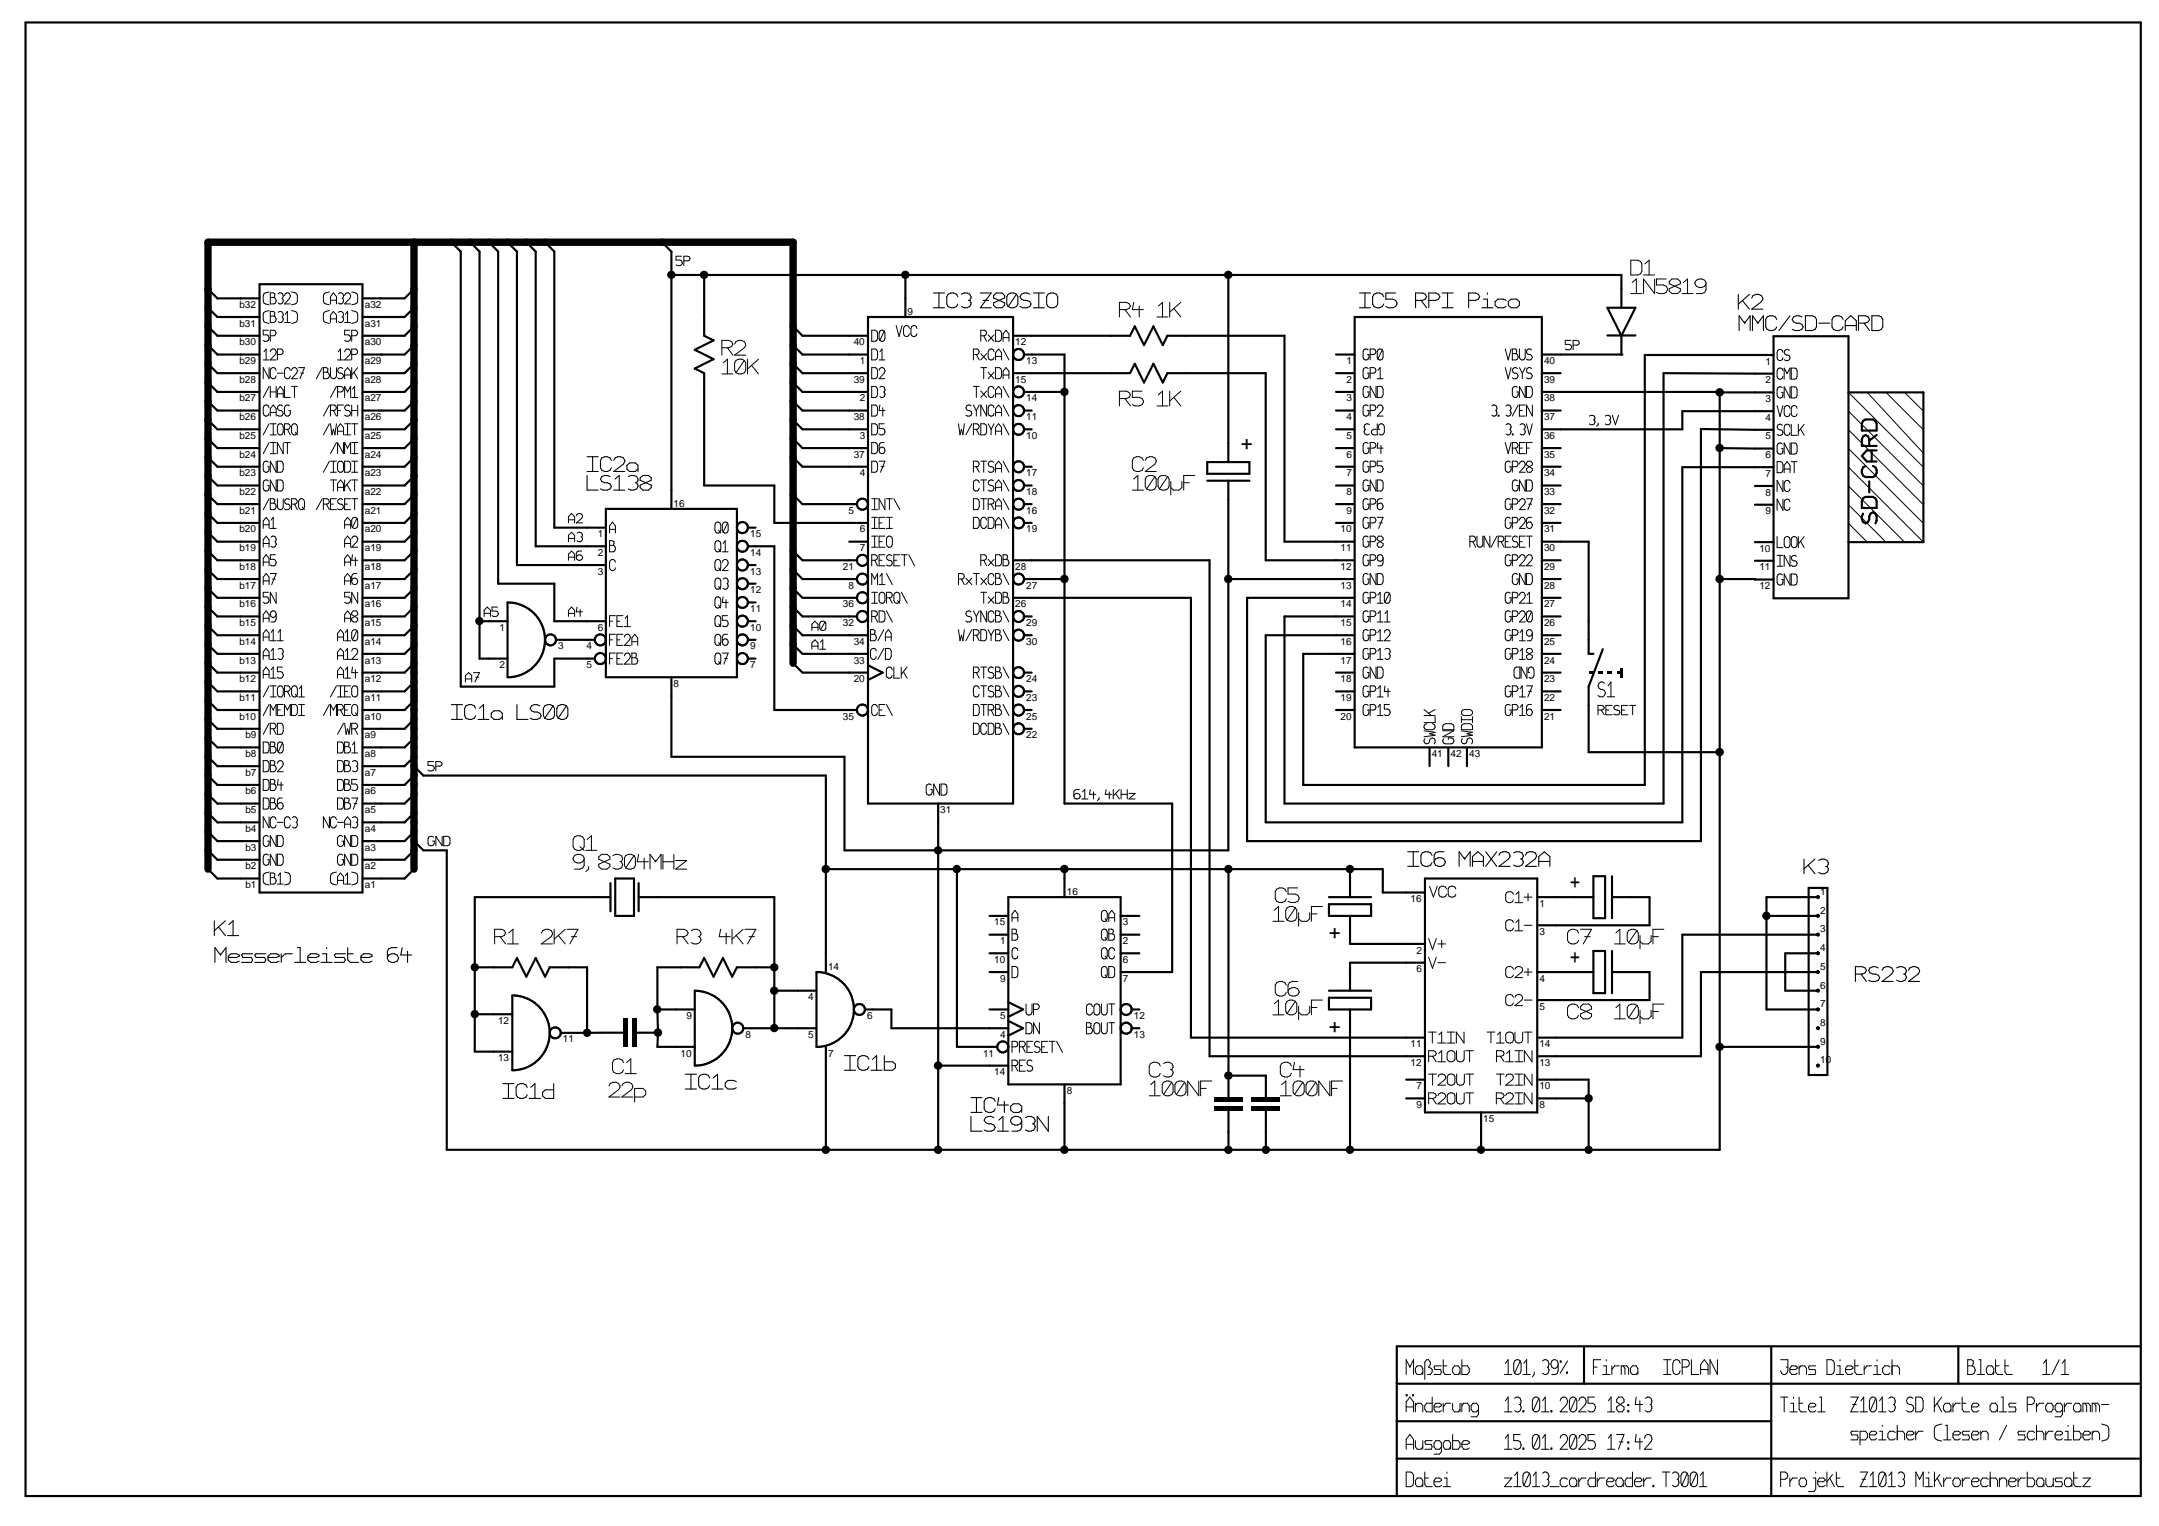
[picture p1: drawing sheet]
<svg xmlns="http://www.w3.org/2000/svg" width="297mm" height="210mm" viewBox="0 0 297 210" stroke-linecap="round" stroke-linejoin="round" font-family="sans-serif">
<defs><g id="words">
<g font-size="2.8">
<text x="172.3" y="62" transform="rotate(-90 172.3 62)">+</text>
<text x="216" y="122.1">+</text>
<text x="184.4" y="129.2" transform="rotate(-90 184.4 129.2)">+</text>
<text x="216" y="132.4">+</text>
<text x="184.4" y="142.1" transform="rotate(-90 184.4 142.1)">+</text>
</g>
<g font-size="1.4">
<text x="32.9" y="42.4">b32</text>
<text x="32.9" y="44.9">b31</text>
<text x="32.9" y="47.5">b30</text>
<text x="50.2" y="42.4">a32</text>
<text x="50.2" y="44.9">a31</text>
<text x="50.2" y="47.5">a30</text>
<text x="117.5" y="47.5">40</text>
<text x="124.9" y="43.3">9</text>
<text x="139.7" y="47.5">12</text>
<text x="32.9" y="50.1">b29</text>
<text x="32.9" y="52.6">b28</text>
<text x="50.2" y="50.1">a29</text>
<text x="50.2" y="52.6">a28</text>
<text x="117.5" y="52.6">39</text>
<text x="118.3" y="50.1">1</text>
<text x="139.7" y="52.6">15</text>
<text x="141.2" y="50.1">13</text>
<text x="185.3" y="52.6">2</text>
<text x="185.3" y="50.1">1</text>
<text x="212.4" y="50.1">40</text>
<text x="212.4" y="52.6">39</text>
<text x="242.9" y="52.7">2</text>
<text x="242.9" y="50.1">1</text>
<text x="32.9" y="55.2">b27</text>
<text x="32.9" y="57.8">b26</text>
<text x="50.2" y="55.2">a27</text>
<text x="50.2" y="57.8">a26</text>
<text x="117.5" y="57.8">38</text>
<text x="118.3" y="55.2">2</text>
<text x="141.2" y="57.8">11</text>
<text x="141.2" y="55.2">14</text>
<text x="185.3" y="57.8">4</text>
<text x="185.3" y="55.2">3</text>
<text x="212.4" y="55.2">38</text>
<text x="212.4" y="57.8">37</text>
<text x="242.9" y="57.9">4</text>
<text x="242.9" y="55.3">3</text>
<text x="32.9" y="60.4">b25</text>
<text x="32.9" y="62.9">b24</text>
<text x="32.9" y="65.5">b23</text>
<text x="50.2" y="60.4">a25</text>
<text x="50.2" y="62.9">a24</text>
<text x="50.2" y="65.5">a23</text>
<text x="117.5" y="62.9">37</text>
<text x="118.3" y="65.5">4</text>
<text x="118.3" y="60.4">3</text>
<text x="141.2" y="65.5">17</text>
<text x="141.2" y="60.4">10</text>
<text x="185.3" y="65.5">7</text>
<text x="185.3" y="62.9">6</text>
<text x="185.3" y="60.4">5</text>
<text x="212.4" y="60.4">36</text>
<text x="212.4" y="62.9">35</text>
<text x="212.4" y="65.5">34</text>
<text x="242.9" y="65.6">7</text>
<text x="242.9" y="63">6</text>
<text x="242.9" y="60.4">5</text>
<text x="32.9" y="68.1">b22</text>
<text x="32.9" y="70.7">b21</text>
<text x="50.2" y="68.1">a22</text>
<text x="50.2" y="70.7">a21</text>
<text x="92.7" y="69.7">16</text>
<text x="116.8" y="70.7">5</text>
<text x="141.2" y="70.7">16</text>
<text x="141.2" y="68.1">18</text>
<text x="185.3" y="70.7">9</text>
<text x="185.3" y="68.1">8</text>
<text x="212.4" y="68.1">33</text>
<text x="212.4" y="70.7">32</text>
<text x="242.9" y="70.7">9</text>
<text x="242.9" y="68.2">8</text>
<text x="32.9" y="73.2">b20</text>
<text x="32.9" y="75.8">b19</text>
<text x="50.2" y="73.2">a20</text>
<text x="50.2" y="75.8">a19</text>
<text x="82.2" y="76.5">2</text>
<text x="82.2" y="73.9">1</text>
<text x="103.2" y="73.9">15</text>
<text x="103.2" y="76.5">14</text>
<text x="118.3" y="75.8">7</text>
<text x="118.3" y="73.2">6</text>
<text x="141.2" y="73.2">19</text>
<text x="184.4" y="75.8">11</text>
<text x="184.4" y="73.2">10</text>
<text x="212.4" y="73.2">31</text>
<text x="212.4" y="75.8">30</text>
<text x="242.1" y="75.9">10</text>
<text x="32.9" y="78.4">b18</text>
<text x="32.9" y="81">b17</text>
<text x="32.9" y="83.5">b16</text>
<text x="50.2" y="78.4">a18</text>
<text x="50.2" y="81">a17</text>
<text x="50.2" y="83.5">a16</text>
<text x="82.2" y="79">3</text>
<text x="103.2" y="79">13</text>
<text x="103.2" y="81.6">12</text>
<text x="116" y="83.5">36</text>
<text x="116" y="78.4">21</text>
<text x="116.8" y="81">8</text>
<text x="139.7" y="83.5">26</text>
<text x="139.7" y="78.4">28</text>
<text x="141.2" y="81">27</text>
<text x="184.4" y="83.5">14</text>
<text x="184.4" y="81">13</text>
<text x="184.4" y="78.4">12</text>
<text x="212.4" y="78.4">29</text>
<text x="212.4" y="81">28</text>
<text x="212.4" y="83.5">27</text>
<text x="242.1" y="81">12</text>
<text x="242.1" y="78.5">11</text>
<text x="32.9" y="86.1">b15</text>
<text x="32.9" y="88.7">b14</text>
<text x="50.2" y="86.1">a15</text>
<text x="50.2" y="88.7">a14</text>
<text x="68.7" y="86.8">1</text>
<text x="76.8" y="89.3">3</text>
<text x="80.7" y="89.3">4</text>
<text x="82.2" y="86.8">6</text>
<text x="103.2" y="84.2">11</text>
<text x="103.2" y="86.8">10</text>
<text x="103.2" y="89.3">9</text>
<text x="116" y="86.1">32</text>
<text x="117.5" y="88.7">34</text>
<text x="141.2" y="88.7">30</text>
<text x="141.2" y="86.1">29</text>
<text x="184.4" y="88.7">16</text>
<text x="184.4" y="86.1">15</text>
<text x="212.4" y="86.1">26</text>
<text x="212.4" y="88.7">25</text>
<text x="32.9" y="91.3">b13</text>
<text x="32.9" y="93.8">b12</text>
<text x="50.2" y="91.3">a13</text>
<text x="50.2" y="93.8">a12</text>
<text x="68.7" y="91.9">2</text>
<text x="80.7" y="91.9">5</text>
<text x="92.7" y="94.5">8</text>
<text x="103.2" y="91.9">7</text>
<text x="117.5" y="91.3">33</text>
<text x="117.5" y="93.8">20</text>
<text x="141.2" y="93.8">24</text>
<text x="184.4" y="93.8">18</text>
<text x="184.4" y="91.3">17</text>
<text x="212.4" y="91.3">24</text>
<text x="212.4" y="93.8">23</text>
<text x="32.9" y="96.4">b11</text>
<text x="32.9" y="99">b10</text>
<text x="33.8" y="101.6">b9</text>
<text x="50.2" y="96.4">a11</text>
<text x="50.2" y="99">a10</text>
<text x="50.2" y="101.6">a9</text>
<text x="116" y="99">35</text>
<text x="141.2" y="101.6">22</text>
<text x="141.2" y="99">25</text>
<text x="141.2" y="96.4">23</text>
<text x="184.4" y="99">20</text>
<text x="184.4" y="96.4">19</text>
<text x="212.4" y="96.4">22</text>
<text x="212.4" y="99">21</text>
<text x="33.8" y="104.1">b8</text>
<text x="33.8" y="106.7">b7</text>
<text x="50.2" y="104.1">a8</text>
<text x="50.2" y="106.7">a7</text>
<text x="197" y="104.1">41</text>
<text x="199.6" y="104.1">42</text>
<text x="202.1" y="104.1">43</text>
<text x="33.8" y="109.3">b6</text>
<text x="33.8" y="111.9">b5</text>
<text x="50.2" y="109.3">a6</text>
<text x="50.2" y="111.9">a5</text>
<text x="129.4" y="111.9">31</text>
<text x="33.8" y="114.4">b4</text>
<text x="33.8" y="117">b3</text>
<text x="33.8" y="119.6">b2</text>
<text x="50.2" y="114.4">a4</text>
<text x="50.2" y="117">a3</text>
<text x="50.2" y="119.6">a2</text>
<text x="33.8" y="122.2">b1</text>
<text x="50.2" y="122.2">a1</text>
<text x="146.8" y="123.1">16</text>
<text x="194.1" y="124.1">16</text>
<text x="211.8" y="124.7">1</text>
<text x="250.4" y="125.7">2</text>
<text x="250.4" y="123.1">1</text>
<text x="136.8" y="127.3">15</text>
<text x="137.6" y="129.9">1</text>
<text x="154.5" y="127.3">3</text>
<text x="154.5" y="129.9">2</text>
<text x="194.9" y="131.2">2</text>
<text x="211.8" y="128.6">3</text>
<text x="250.4" y="130.8">4</text>
<text x="250.4" y="128.2">3</text>
<text x="111.2" y="137.6">4</text>
<text x="113.9" y="133.4">14</text>
<text x="136.8" y="132.5">10</text>
<text x="137.6" y="135">9</text>
<text x="154.5" y="135">7</text>
<text x="154.5" y="132.5">6</text>
<text x="194.9" y="133.7">6</text>
<text x="211.8" y="135">4</text>
<text x="250.4" y="136">6</text>
<text x="250.4" y="133.4">5</text>
<text x="68.5" y="140.8">12</text>
<text x="77.4" y="143.4">11</text>
<text x="94.5" y="140.2">9</text>
<text x="102.6" y="142.7">8</text>
<text x="111.2" y="142.7">5</text>
<text x="119.3" y="140.2">6</text>
<text x="137.6" y="140.2">5</text>
<text x="137.6" y="142.7">4</text>
<text x="156" y="142.7">13</text>
<text x="156" y="140.2">12</text>
<text x="211.8" y="138.9">5</text>
<text x="250.4" y="143.7">9</text>
<text x="250.4" y="141.1">8</text>
<text x="250.4" y="138.6">7</text>
<text x="68.5" y="146">13</text>
<text x="93.6" y="145.3">10</text>
<text x="113.9" y="145.3">7</text>
<text x="135.3" y="145.3">11</text>
<text x="136.8" y="147.9">14</text>
<text x="194.1" y="146.6">12</text>
<text x="194.1" y="144">11</text>
<text x="194.9" y="149.8">7</text>
<text x="211.8" y="144">14</text>
<text x="211.8" y="146.6">13</text>
<text x="211.8" y="149.8">10</text>
<text x="250.4" y="146.3">10</text>
<text x="146.8" y="150.5">8</text>
<text x="194.9" y="152.4">9</text>
<text x="204.1" y="154.3">15</text>
<text x="211.8" y="152.4">8</text>
</g>
</g></defs>
<g fill="none" stroke="#000" stroke-width=".15">
<path d="M128.4 40.3h1.5M128.4 42.3h1.5M129.2 40.3v2M131.8 40.8a.81 .81 0 0 0-.8-.5 .81 .81 0 0 0-.7 .5v1a.81 .81 0 0 0 .7 .6 .81 .81 0 0 0 .8-.6M132.3 40.5a.81 .81 0 0 1 1.3 .5l-.2 .3M133.2 41.3h.2M133.4 41.3l.2 .5a.85 .85 0 0 1-1.3 .4M134.9 40.3h1.5l-1.5 2h1.5M135.3 41.3h.7M136.7 40.6v.4l1.5 .7v.3l-.4 .3h-.7l-.4-.3v-.3l1.5-.7v-.4l-.4-.3h-.7zM139.8 40.5a.85 .85 0 0 0-1.3 .3v1l.2 .4M139.8 40.5l.2 .3v1a.85 .85 0 0 1-1.3 .4"/>
<path d="M139.8 40.5l-1.1 1.7M141.7 40.5a.85 .85 0 0 0-1.4 .3l.2 .3 1.2 .4 .2 .3a.99 .99 0 0 1-1.6 .4M142.2 40.3h1.5M142.2 42.3h1.5M142.9 40.3v2M144.2 40.5a.85 .85 0 0 1 1.3 .3v1a.81 .81 0 0 1-.7 .6 .81 .81 0 0 1-.8-.6v-1zM187 40.3h1.6M187 42.3h1.6M187.8 40.3v2M190.4 40.8a.81 .81 0 0 0-.8-.5 .81 .81 0 0 0-.8 .5v1a.81 .81 0 0 0 .8 .6 .81 .81 0 0 0 .8-.6M192 40.3h-1.3v.8h.9l.4 .2 .2 .5a.99 .99 0 0 1-1.5 .4M194.8 41.3h.9l.4-.2 .2-.3-.2-.3-.4-.2h-.9v2"/>
<path d="M195.5 41.3l.8 1M196.6 41.3h.9l.4-.2 .2-.3-.2-.3-.4-.2h-.9v2M198.4 40.3h1.5M198.4 42.3h1.5M199.2 40.3v2M202.1 41.3h.9l.4-.2 .2-.3-.2-.3-.4-.2h-.9v2M203.9 42.3h1.5M204.1 41.1h.5v1.2M204.6 40.3v.2M207.2 41.3l-.4-.2h-.7l-.4 .4v.5l.4 .3h.7l.4-.1M207.5 41.5l.4-.4h.8l.3 .4v.5l-.3 .3h-.8l-.4-.3zM239.2 40.5v2"/>
<path d="M239.7 41.3l1 1.2M240 44.5l-.7-1.1v2.1M240 44.3v.2M240 44.5l.8-1.1v2.1M240.7 40.5l-1.5 1.3M241 41a.78 .78 0 0 1 .8-.5 .78 .78 0 0 1 .7 .7l-.2 .3-1.3 1h1.5M241.9 44.5l-.8-1.1v2.1M241.9 44.3v.2M241.9 44.5l.7-1.1v2.1M244.5 43.9a.81 .81 0 0 0-.8-.5 .81 .81 0 0 0-.8 .5v1.1a.81 .81 0 0 0 .8 .5 .81 .81 0 0 0 .8-.5M246.3 43.4l-1.5 2.1M247.9 43.6a.85 .85 0 0 0-1.3 .3l.2 .4 1.1 .3 .2 .4a.99 .99 0 0 1-1.5 .3"/>
<path d="M248.4 43.4h.9l.4 .2 .2 .3v1.1l-.2 .3-.4 .2h-.9zM250.2 44.5h1.6M253.6 43.9a.81 .81 0 0 0-.8-.5 .81 .81 0 0 0-.7 .5v1.1a.81 .81 0 0 0 .7 .5 .81 .81 0 0 0 .8-.5M253.9 45.5v-1.4l.7-.7 .8 .7v1.4M253.9 44.8h1.5M255.7 44.5h.9l.4-.2 .2-.4-.2-.3-.4-.2h-.9v2.1M256.5 44.5l.7 1M257.5 43.4h1l.3 .2 .2 .3v1.1l-.2 .3-.3 .2h-1zM80.8 64.9h1.5M80.8 62.8h1.5M80.8 65.4v2h1.5M81.5 62.8v2.1"/>
<path d="M83.9 65.6a.86 .86 0 0 0-1.3 .3l.2 .3 1.1 .4 .2 .3a.98 .98 0 0 1-1.5 .3M84.1 63.3a.8 .8 0 0 0-.7-.5 .8 .8 0 0 0-.8 .5v1a.8 .8 0 0 0 .8 .6 .8 .8 0 0 0 .7-.6M84.4 63.3a.78 .78 0 0 1 .9-.5 .78 .78 0 0 1 .7 .7l-.2 .3-1.4 1.1h1.6M84.4 67.4h1.6M84.6 65.9l.6-.5v2M86.4 65.6a.88 .88 0 0 1 1.4 .3l-.2 .5M87.4 66.4h.2M87.6 66.4l.2 .5a.85 .85 0 0 1-1.4 .3M87.8 64.5l-.4 .4h-.8l-.3-.4v-.5l.3-.3h.8l.4 .3v.9M88.1 65.7v.4l1.5 .6v.4l-.4 .3h-.7l-.4-.3v-.4l1.5-.6v-.4l-.4-.3h-.7zM62.1 99h1.5M62.1 96.9h1.5"/>
<path d="M62.9 96.9v2.1M65.4 97.4a.81 .81 0 0 0-.7-.5 .81 .81 0 0 0-.8 .5v1a.81 .81 0 0 0 .8 .6 .81 .81 0 0 0 .7-.6M65.8 99h1.5M66 97.4l.5-.5v2.1M69.1 98.6l-.4 .4h-.7l-.4-.4v-.5l.4-.3h.7l.4 .3v.9M71.1 96.9v2.1h1.5M74.3 97.1a.85 .85 0 0 0-1.4 .3l.2 .4 1.2 .3 .2 .3a.99 .99 0 0 1-1.6 .4M76.1 97.1l.2 .3v1a.85 .85 0 0 1-1.3 .4M76.1 97.1a.85 .85 0 0 0-1.3 .3v1l.2 .4M76.1 97.1l-1.1 1.7M77.9 97.1l.2 .3v1a.85 .85 0 0 1-1.3 .4M77.9 97.1a.85 .85 0 0 0-1.3 .3v1l.2 .4"/>
<path d="M77.9 97.1l-1.1 1.7M193.7 119.2h1.5M193.7 117.2h1.5M194.4 117.2v2M197 117.6a.82 .82 0 0 0-.7-.5 .82 .82 0 0 0-.8 .5v1.1a.81 .81 0 0 0 .8 .5 .81 .81 0 0 0 .7-.5M198.6 117.2h-.7l-.4 .1-.2 .3v1.1a.78 .78 0 0 0 .8 .5 .78 .78 0 0 0 .7-.7 .81 .81 0 0 0-.7-.5 .81 .81 0 0 0-.8 .5M201.5 118.2l-.8-1v2M201.5 118v.2M201.5 118.2l.8-1v2M202.6 119.2v-1.4l.7-.6 .8 .6v1.4M202.6 118.5h1.5M204.4 117.2l1.5 2"/>
<path d="M205.9 117.2l-1.5 2M206.2 117.6a.79 .79 0 0 1 .9-.5 .79 .79 0 0 1 .7 .7l-.2 .4-1.4 1h1.6M208.2 117.3a.88 .88 0 0 1 1.4 .3l-.2 .6M209.2 118.2h.2M209.4 118.2l.2 .5a.85 .85 0 0 1-1.4 .3M209.9 117.6a.79 .79 0 0 1 .8-.5 .79 .79 0 0 1 .7 .7l-.2 .4-1.3 1h1.5M211.7 118.5h1.5M211.7 119.2v-1.4l.8-.6 .7 .6v1.4M248.2 118.2v2M248.8 119l.9 1.2M249.7 118.2l-1.5 1.3M250.2 118.3a.81 .81 0 0 1 1.3 .6l-.1 .3"/>
<path d="M251.2 119.2h.2M251.4 119.2l.1 .5a.85 .85 0 0 1-1.3 .3M29.5 126.7v2M30.1 127.5l.9 1.2M30.3 131.4l-.7-1.1v2.1M30.3 131.2v.2M30.3 131.4l.8-1.1v2.1M31 126.7l-1.5 1.3M31.3 128.7h1.5M31.4 131.7h1.1l.4-.2v-.1l-.4-.2h-.7l-.4 .3v.5l.4 .4h.7l.4-.2M31.5 127.2l.6-.5v2M34.8 131.2h-1.4l-.2 .2 .2 .3h1.2l.2 .3-.2 .4h-1.4"/>
<path d="M36.6 131.2h-1.4l-.1 .2 .1 .3h1.2l.2 .3-.2 .4h-1.3M36.9 131.7h1.1l.4-.2v-.1l-.4-.2h-.7l-.4 .3v.5l.4 .4h.7l.4-.2M38.7 131.2v1.2M40.2 131.2h-.9l-.6 .5M40.5 132.4h1.6M40.9 130.3h.4v2.1M42.4 131.7h1.1l.4-.2v-.1l-.4-.2h-.8l-.3 .3v.5l.3 .4h.8l.4-.2M44.2 132.4h1.5M44.4 131.2h.5v1.2M44.9 130.3v.2M47.5 131.2h-1.3l-.2 .2 .2 .3h1.1l.2 .3-.2 .4h-1.3M47.8 130.3v1.7l.4 .4h1.1"/>
<path d="M47.8 131.2h.8M49.7 131.7h1.1l.4-.2v-.1l-.4-.2h-.8l-.3 .3v.5l.3 .4h.8l.4-.2M54.6 130.3h-.7l-.4 .2-.2 .4v1a.78 .78 0 0 0 .8 .5 .78 .78 0 0 0 .7-.7 .81 .81 0 0 0-.7-.5 .81 .81 0 0 0-.8 .5M55.3 130.3l-.2 1.1h1.5M56.1 130.9v1.5M255.3 134h.9l.4-.2 .2-.3-.2-.4-.4-.1h-.9v2M256 134l.8 1M258.4 133.1a.85 .85 0 0 0-1.3 .4l.2 .3 1.1 .4 .2 .3a.99 .99 0 0 1-1.5 .3M258.9 133.5a.78 .78 0 0 1 .9-.6 .78 .78 0 0 1 .7 .7l-.2 .4-1.4 1h1.6M260.9 133.1a.81 .81 0 0 1 1.4 .5l-.2 .4M261.9 134h.2M262.1 134l.2 .5a.85 .85 0 0 1-1.4 .3"/>
<path d="M262.6 133.5a.78 .78 0 0 1 .8-.6 .78 .78 0 0 1 .7 .7l-.2 .4-1.3 1h1.5M69.2 151.1h1.5M69.2 149.1h1.5M70 149.1v2M72.5 149.6a.81 .81 0 0 0-.7-.6 .81 .81 0 0 0-.8 .6v1a.81 .81 0 0 0 .8 .5 .81 .81 0 0 0 .7-.5M72.8 151.1h1.6M73 149.6l.6-.5v2M76.2 149.1v2h-1.2l-.3-.4v-.5l.3-.3h1.2M94.3 149.8h1.5M94.3 147.8h1.5M95.1 147.8v2M97.6 148.3a.81 .81 0 0 0-.7-.6 .81 .81 0 0 0-.8 .6v1a.81 .81 0 0 0 .8 .5 .81 .81 0 0 0 .7-.5"/>
<path d="M98 149.8h1.5M98.1 148.3l.6-.5v2M101.3 148.8l-.4-.2h-.7l-.4 .3v.6l.4 .3h.7l.4-.2M116.2 147.2h1.5M116.2 145.2h1.5M116.9 145.2v2M119.5 145.7a.81 .81 0 0 0-.7-.5 .81 .81 0 0 0-.8 .5v1a.81 .81 0 0 0 .8 .5 .81 .81 0 0 0 .7-.5M119.8 147.2h1.6M120 145.7l.6-.5v2M121.7 145.2v2h1.1l.4-.3v-.5l-.4-.3h-1.1M133.6 153h1.5M133.6 151h1.5"/>
<path d="M133.6 153.6v2h1.5M134.3 151v2M136.7 153.7a.85 .85 0 0 0-1.3 .4l.2 .3 1.1 .3 .2 .4a.99 .99 0 0 1-1.5 .3M136.9 151.5a.81 .81 0 0 0-.7-.5 .81 .81 0 0 0-.8 .5v1a.81 .81 0 0 0 .8 .5 .81 .81 0 0 0 .7-.5M137.2 155.6h1.5M137.4 151l-.2 1h1.5M137.4 154.1l.6-.5v2M138.2 151.5v1.5M140.6 152.7l-.4 .3h-.8l-.4-.3v-.5l.4-.4h.8l.4 .4v.8M140.6 154.2a.78 .78 0 0 1-.9 .6 .78 .78 0 0 1-.7-.7 .81 .81 0 0 1 .8-.6 .81 .81 0 0 1 .8 .6v1l-.2 .3-.4 .2h-.8M141.1 153.7a.81 .81 0 0 1 1.3 .5l-.2 .4M142 154.6h.2"/>
<path d="M142.2 154.6l.2 .5a.85 .85 0 0 1-1.3 .3M144.2 153.6v2l-1.5-2v2"/>
</g>
<g fill="none" stroke="#000" stroke-width=".14">
<path d="M93.8 35.2h-.8v.6h.6l.2 .1 .1 .2-.1 .3-.2 .1-.6-.1M94.1 35.9h.5l.2-.1 .2-.2-.2-.3-.2-.1h-.5v1.3M224.4 35.8h.9l.4 .2 .2 .3v1l-.2 .4-.4 .1h-.9zM224.6 38.9l.5-.5v2M226.1 37.8h1.5M226.3 36.3l.6-.5v2M227.6 38.4v2l-1.5-2v2M229.2 38.4h-1.3v.8h1l.3 .2 .2 .5a.99 .99 0 0 1-1.5 .3M229.7 38.7v.3l1.5 .7v.3l-.4 .4h-.8l-.3-.4v-.3l1.5-.7v-.3l-.4-.3h-.8zM231.6 38.9l.6-.5v2M234.7 39a.78 .78 0 0 1-.8 .6 .78 .78 0 0 1-.7-.7 .82 .82 0 0 1 .8-.5 .82 .82 0 0 1 .7 .5v1l-.2 .3-.4 .2h-.7M36.2 49.5h.8"/>
<path d="M36.3 48.4l.3-.4v1.5M36.9 45.4h-.7v.7h.5a.48 .48 0 0 1 .3 .4 .48 .48 0 0 1-.3 .4h-.3l-.2-.1M37 40.2l-.5 .1-.2 .1-.1 .3v.7l.1 .3 .7 .2M37 42.7l-.5 .1-.2 .2-.1 .2v.8l.1 .2 .7 .3M37 50.6v1.5l-.8-1.5v1.5M37 56.1l-.1-.3-.2-.1-.4 .1-.1 .3v.8l.1 .2 .4 .1 .2-.1 .1-.2M37 58.3l-.8 1.5M37 53.1l-.8 1.6M37.2 40.3h.4l.2 .1-.1 .5a.48 .48 0 0 1 .3 .5 .48 .48 0 0 1-.3 .4h-.5zM37.2 42.8h.4l.2 .2-.1 .5a.48 .48 0 0 1 .3 .4 .48 .48 0 0 1-.3 .5h-.5zM37.2 46.2h.5l.2-.1 .1-.3-.1-.2-.2-.2h-.5v1.5M37.2 53.1v1.6"/>
<path d="M37.2 57.2v-1l.4-.5 .4 .5v1M37.2 48.4l.1-.3 .4-.1a.49 .49 0 0 1 .2 .8l-.7 .7h.8M37.2 40.9h.5M37.2 43.5h.5M37.2 59.8h.8M37.2 58.3h.8M37.2 53.9h.8M37.2 56.7h.8M37.6 58.3v1.5M38 50.9l-.1-.2-.2-.1-.4 .1-.1 .2v.8l.1 .3 .4 .1 .2-.1 .1-.3M38 53.1v1.6M38.2 54.7v-1l.4-.6 .4 .6v1"/>
<path d="M38.2 51.3h.8M38.2 48.8h.5l.2-.2 .1-.2-.1-.3-.2-.1h-.5v1.5M38.2 54.2h.8M38.3 40.4l.4-.1a.49 .49 0 0 1 .2 .7M38.3 43l.4-.2a.49 .49 0 0 1 .2 .8M38.3 58.4l.4-.1 .2 .1 .1 .3v.7l-.1 .3-.2 .1-.4-.1-.1-.3v-.7zM38.8 41h.1M38.8 43.6h.1M38.9 41a.49 .49 0 0 1-.2 .8l-.4-.1M38.9 43.6a.49 .49 0 0 1-.2 .8l-.4-.2M38.9 55.8l-.4-.1-.2 .1-.1 .3 .1 .2 .6 .3 .1 .3-.1 .2-.2 .1h-.3l-.2-.1M39.1 40.7l.1-.3 .4-.1a.49 .49 0 0 1 .2 .7l-.7 .8h.8"/>
<path d="M39.1 59.1h.5l.2-.2 .1-.2-.1-.3-.2-.1h-.5v1.5M39.1 44.4h.8M39.1 53.1v1.6h.8M39.2 43.2l.3-.4v1.6M39.5 59.1l.4 .7M39.8 55.8l-.4-.1-.2 .1-.1 .3v.8l.1 .2 .2 .1 .4-.1 .1-.2v-.4h-.1M39.9 50.9l-.1-.2-.2-.1-.4 .1-.1 .2v.8l.1 .3 .4 .1 .2-.1 .1-.3M40.1 42.7l.5 .1 .2 .2 .1 .2v.8l-.1 .2-.7 .3M40.1 40.2l.5 .1 .2 .1 .1 .3v.7l-.1 .3-.7 .2M40.1 50.9l.1-.2 .4-.1a.49 .49 0 0 1 .2 .7l-.7 .8h.8M40.1 53.1h.8M40.2 58.4l.4-.1 .2 .1 .1 .3v.7l-.1 .3-.2 .1-.4-.1-.1-.3v-.7z"/>
<path d="M40.5 53.1v1.6M40.6 59.4l.3 .4M41.1 50.6h.8l-.6 1.5M41.4 51.3h.4M44.3 50.6l-.8 1.5M44.5 50.6h.4l.2 .1-.1 .5a.47 .47 0 0 1 .3 .4 .47 .47 0 0 1-.3 .5h-.5zM44.5 51.2h.5M45.3 40.2l-.7 .2-.1 .3v.7l.1 .3 .7 .2M45.3 42.7l-.7 .3-.1 .2v.8l.1 .2 .7 .3M45.3 58.3l-.8 1.5M45.3 55.7l-.8 1.5M45.5 41.8v-1l.4-.5 .4 .5v1"/>
<path d="M45.5 44.4v-1.1l.4-.5 .4 .5v1.1M45.5 50.6v1.1l.1 .3 .2 .1 .4-.1 .1-.3v-1.1M45.5 56.5h.5l.2-.2 .1-.2-.1-.3-.2-.1h-.5v1.5M45.5 41.3h.8M45.5 43.9h.8M45.5 58.3l.2 1.5 .2-.7 .2 .7 .2-1.5M45.9 56.5l.4 .7M46.3 53.1l-.8 1.6M46.4 53.9h.5l.3-.1 .1-.3-.1-.2-.3-.2h-.5v1.6M46.4 59.8v-1l.4-.5 .5 .5v1M46.4 59.3h.9M46.4 56.5h.4"/>
<path d="M46.4 49.5h.9M46.5 40.4l.4-.1a.48 .48 0 0 1 .3 .7M46.5 43l.4-.2a.48 .48 0 0 1 .3 .8M46.5 48.4l.3-.4v1.5M47.1 41h.1M47.1 43.6h.1M47.2 41a.48 .48 0 0 1-.3 .8l-.4-.1M47.2 43.6a.48 .48 0 0 1-.3 .8l-.4-.2M47.2 50.7l-.4-.1-.3 .1-.1 .2 .1 .3 .7 .3 .1 .2-.1 .3-.3 .1h-.2l-.3-.1M47.3 55.7h-.9v1.5M47.4 40.7l.1-.3 .4-.1a.48 .48 0 0 1 .2 .7l-.7 .8h.8M47.4 48.4l.1-.3 .4-.1a.48 .48 0 0 1 .2 .8l-.7 .7h.8"/>
<path d="M47.4 52.1v-1l.4-.5 .4 .5v1M47.4 44.4h.8M47.4 59.8h.8M47.4 58.3h.8M47.4 51.6h.8M47.5 43.2l.3-.4v1.6M47.8 53.8v.1M47.8 58.3v1.5M47.8 53.9l.4-.8v1.6M47.8 53.9l-.4-.8v1.6M48.1 45.4h-.7v.7h.5a.47 .47 0 0 1 .3 .4 .47 .47 0 0 1-.3 .4h-.3l-.2-.1M48.1 55.8l-.4-.1-.2 .1-.1 .3 .1 .2 .6 .3 .1 .3-.1 .2-.2 .1h-.3l-.2-.1"/>
<path d="M48.4 40.2l.7 .2 .1 .3v.7l-.1 .3-.7 .2M48.4 42.7l.7 .3 .1 .2v.8l-.1 .2-.7 .3M48.4 46.2h.5l.2-.1 .1-.3-.1-.2-.2-.2h-.5v1.5M48.4 48.8h.5l.2-.2 .1-.2-.1-.3-.2-.1h-.5v1.5M48.4 50.6v1.5M48.4 55.7v1.5M48.4 58.3h.8M48.4 56.5h.8M48.4 54.7h.8M48.5 53.5l.3-.4v1.6M48.7 51.2l.5 .9M48.8 58.3v1.5"/>
<path d="M49.2 55.7v1.5M49.2 50.6l-.8 1M99.3 47.8h1l.3-.1 .2-.4-.2-.3-.3-.2h-1v2.1M99.3 51.4h1.5M99.5 49.9l.6-.5v2M100.1 47.8l.7 1.1M101.1 47.3a.78 .78 0 0 1 .8-.5 .78 .78 0 0 1 .7 .7l-.2 .3-1.3 1.1h1.5M102.4 49.6l.2 .3v1a.85 .85 0 0 1-1.3 .4M102.4 49.6a.85 .85 0 0 0-1.3 .3v1l.2 .4M102.4 49.6l-1.1 1.7M102.8 49.4v2M103.4 50.2l1 1.2"/>
<path d="M104.4 49.4l-1.6 1.4M119.9 58.3h.5l.2 .1 .1 .3v.7l-.1 .3-.2 .1h-.5zM119.9 55.7h.5l.2 .1 .1 .3v.8l-.1 .2-.2 .1h-.5zM119.9 53.1h.5l.2 .2 .1 .2v.8l-.1 .2-.2 .2h-.5zM119.9 50.6h.5l.2 .1 .1 .2v.8l-.1 .3-.2 .1h-.5zM119.9 48h.5l.2 .1 .1 .3v.7l-.1 .3-.2 .1h-.5zM119.9 45.4h.5l.2 .2 .1 .2v.8l-.1 .2-.2 .1h-.5zM120.9 50.9l.2-.2 .4-.1a.49 .49 0 0 1 .1 .7l-.7 .8h.9M120.9 49.5h.9M121.1 55.7l-.2 .8h.9M121.1 53.3l.4-.2a.49 .49 0 0 1 .1 .8M121.1 48.4l.2-.4v1.5"/>
<path d="M121.5 56.1v1.1M121.6 53.9h.1M121.6 58.3h-.7v.6h.6a.48 .48 0 0 1 .3 .5 .48 .48 0 0 1-.3 .4h-.4l-.2-.1M121.6 53.9a.49 .49 0 0 1-.1 .8l-.4-.2M121.6 45.6l.2 .2v.8l-.2 .2-.1 .1-.4-.1M121.6 45.6l-.1-.2-.4 .2-.2 .2v.8l.2 .2M121.6 45.6l-.5 1.2M123.3 44.8l.4 1.5 .4-1.5M125.1 45.2l-.1-.3-.2-.1-.4 .1-.1 .3v.7l.1 .3 .4 .1 .2-.1 .1-.3M126.2 45.2l-.2-.3-.2-.1-.4 .1-.1 .3v.7l.1 .3 .4 .1 .2-.1 .2-.3M131.9 58.3l.2 1.5 .2-.7 .2 .7 .2-1.5M133.6 55.8l-.4-.1-.2 .1-.1 .3 .1 .2 .6 .3 .1 .3-.1 .2-.2 .1h-.3l-.2-.1"/>
<path d="M133.7 58.3l-.8 1.5M133.9 59.1h.5l.2-.2 .1-.2-.1-.3-.2-.1h-.5v1.5M133.9 53.1h.8M133.9 48.8h.5l.2-.2 .1-.2-.1-.3-.2-.1h-.5v1.5M133.9 55.7l.4 .8M134.3 53.1v1.6M134.3 56.5v.7M134.3 59.1l.4 .7M134.3 48.8l.4 .7M134.7 55.7l-.4 .8M134.9 58.3h.5l.2 .1 .1 .3v.7l-.1 .3-.2 .1h-.5zM134.9 50.6h.8"/>
<path d="M134.9 46.2h.5l.2-.1 .1-.3-.1-.2-.2-.2h-.5v1.5M134.9 53.8l.8 .9M134.9 48.6l.8 .9M135.3 50.6v1.5M135.3 46.2l.4 .7M135.7 55.7v1.5l-.8-1.5v1.5M135.7 53.8l-.8 .9M135.7 48.6l-.8 .9M136 58.3l.4 .8M136 51.2l.8 .9M136 46.1l.8 .8M136.4 59.1v.7"/>
<path d="M136.8 56.1l-.1-.3-.2-.1-.4 .1-.1 .3v.8l.1 .2 .4 .1 .2-.1 .1-.2M136.8 53.5l-.1-.2-.2-.2-.4 .2-.1 .2v.8l.1 .2 .4 .2 .2-.2 .1-.2M136.8 48.4l-.1-.3-.2-.1-.4 .1-.1 .3v.7l.1 .3 .4 .1 .2-.1 .1-.3M136.8 58.3l-.4 .8M136.8 51.2l-.8 .9M136.8 46.1l-.8 .8M137 45.4h.5l.2 .2 .1 .2v.8l-.1 .2-.2 .1h-.5zM137 59.3h.8M137 50.6h.5l.2 .1 .1 .2v.8l-.1 .3-.2 .1h-.5zM137 56.7h.8M137 54.2h.8M137 49.5v-1l.4-.5 .4 .5v1"/>
<path d="M137 54.7v-1l.4-.6 .4 .6v1M137 57.2v-1l.4-.5 .4 .5v1M137 59.8v-1l.4-.5 .4 .5v1M137 49h.8M138 51.6h.8M138 46.9v-1l.4-.5 .4 .5v1M138 52.1v-1l.4-.5 .4 .5v1M138 58.3l.8 1.5M138 55.7l.8 1.5M138 53.1l.8 1.6M138 48l.8 1.5M138 46.4h.8"/>
<path d="M154 42.6h1l.3-.2 .2-.3-.2-.3-.3-.2h-1v2M154 54.8h1l.3-.1 .2-.4-.2-.3-.3-.2h-1v2M154.8 54.8l.7 1M154.8 42.6l.7 1M156 41.6l-.2 1h1.5M156.7 42.1v1.5M157.1 53.8h-1.3v.9h.9l.4 .1 .2 .5a.99 .99 0 0 1-1.5 .4M159.2 43.6h1.5M159.2 55.8h1.5M159.4 42.1l.5-.5v2M159.4 54.3l.5-.5v2M160.9 41.6v2"/>
<path d="M160.9 53.8v2M161.5 54.7l1 1.1M161.5 42.4l1 1.2M162.5 53.8l-1.6 1.4M162.5 41.6l-1.6 1.3M187.8 59.1a.48 .48 0 0 0 .2 .7l.4-.1M187.8 59.1h.1M188.2 55.8l-.4-.1-.2 .1-.1 .3v.8l.1 .2 .2 .1 .4-.1 .1-.2v-.4h-.2M188.2 53.3l-.4-.2-.2 .2-.1 .2v.8l.1 .2 .2 .2 .4-.2 .1-.2v-.4h-.2M188.2 50.7l-.4-.1-.2 .1-.1 .2v.8l.1 .3 .2 .1 .4-.1 .1-.3v-.4h-.2M188.2 48.1l-.4-.1-.2 .1-.1 .3v.7l.1 .3 .2 .1 .4-.1 .1-.3v-.3h-.2M188.4 58.4l-.4-.1a.48 .48 0 0 0-.2 .8"/>
<path d="M188.5 56.5h.5l.2-.2 .1-.2-.1-.3-.2-.1h-.5v1.5M188.5 51.3h.5l.2-.1 .1-.3-.1-.2-.2-.1h-.5v1.5M188.5 48.8h.5l.2-.2 .1-.2-.1-.3-.2-.1h-.5v1.5M189.3 53.1v1.6l-.8-1.6v1.6M189.5 58.3v1.5h-.5l-.2-.1-.1-.3 .1-.2 .2-.1h.5M189.5 56.1l.1-.3 .4-.1a.49 .49 0 0 1 .2 .8l-.7 .7h.8M189.5 53.1h.5l.2 .2 .1 .2v.8l-.1 .2-.2 .2h-.5zM189.5 52.1h.8M189.6 50.9l.3-.3v1.5M189.8 59.1h-.2v-.4l.1-.3 .4-.1 .3 .1 .1 .3v.7l-.1 .3-.3 .1-.4-.1M190.2 48.1l.1 .3v.7l-.1 .3-.2 .1-.4-.1M190.2 48.1l-.2-.1-.4 .1-.1 .3 .1 1"/>
<path d="M190.2 48.1l-.6 1.3M205.3 55.8l.4-.1a.49 .49 0 0 1 .1 .8M205.8 56.5h.1M205.8 56.5a.49 .49 0 0 1-.1 .7l-.4-.1M206.1 57.1h.1v.1h-.1zM207.1 48l.4 1.5 .4-1.5M207.1 50.6l.4 1.5 .4-1.5M207.2 58.4l.4-.1a.49 .49 0 0 1 .2 .8M207.2 55.8l.4-.1a.49 .49 0 0 1 .2 .8M207.7 56.5h.1M207.7 59.1h.1M207.8 59.1a.49 .49 0 0 1-.2 .7l-.4-.1"/>
<path d="M207.8 56.5a.49 .49 0 0 1-.2 .7l-.4-.1M208.1 59.7h.1v.1h-.1zM208.1 48h.4l.2 .1-.1 .5a.46 .46 0 0 1 .3 .5 .46 .46 0 0 1-.3 .4h-.5zM208.1 48.6h.5M208.8 53.3l-.4-.2-.2 .2-.1 .2v.8l.1 .2 .2 .2 .4-.2 .1-.2v-.4h-.2M208.8 50.7l-.4-.1-.2 .1-.1 .2 .1 .3 .6 .3 .1 .2-.1 .3-.2 .1h-.3l-.2-.1M208.9 55.7l-.8 1.5M209 56.5h.4M209 48v1.1l.3 .4 .4-.1 .1-.3v-1.1M209 50.6l.4 .7M209.1 58.4l.4-.1a.49 .49 0 0 1 .2 .8M209.4 51.3v.8"/>
<path d="M209.6 59.1h.1M209.7 59.1a.49 .49 0 0 1-.2 .7l-.4-.1M209.8 55.7h-.8v1.5h.8M209.8 53.1v1.6l-.8-1.6v1.6M209.8 50.6l-.4 .7M210 53.1h.5l.2 .2 .1 .2v.8l-.1 .2-.2 .2h-.5zM210 58.3l.4 1.5 .4-1.5M210.7 50.7l-.4-.1-.2 .1-.1 .2 .1 .3 .6 .3 .1 .2-.1 .3-.2 .1h-.3l-.2-.1M210.7 48.1l-.4-.1-.2 .1-.1 .3 .1 .2 .6 .3 .1 .2-.1 .3-.2 .1h-.3l-.2-.1M210.8 55.7v1.5l-.8-1.5v1.5M216.1 46.8h-.8v.6h.6l.2 .1 .1 .2-.1 .3-.2 .1-.6-.1M216.4 47.5h.6l.2-.1 .1-.2-.1-.3-.2-.1h-.6v1.3"/>
<path d="M218.7 57.2a.45 .45 0 0 1 .5-.1 .45 .45 0 0 1 .2 .5l-.1 .2M219.2 57.8h.1M219.3 57.8l.1 .3a.46 .46 0 0 1-.7 .2M219.9 58.2v.2l-.3 .2M220.9 57.2a.41 .41 0 0 1 .5 0 .41 .41 0 0 1 .1 .6M221.4 57.8h.1M221.5 57.8l.1 .3a.44 .44 0 0 1-.7 .2M221.8 57.1l.4 1.3 .5-1.3M224.4 40.4h1.5M231.4 40.4h1.5M244.5 55.8l.4 1.5 .4-1.5M245.2 53.3l-.4-.1-.2 .1-.1 .3v.8l.1 .2 .2 .1 .4-.1 .1-.6h-.2"/>
<path d="M245.2 58.5l-.4-.1-.2 .1-.1 .2 .1 .3 .6 .2 .1 .3-.1 .3-.2 .1h-.3l-.2-.1M245.3 48.5l-.1-.3-.2-.1-.4 .1-.1 .3v.7l.1 .3 .4 .1 .2-.1 .1-.3M245.3 51l-.1-.2-.2-.2-.4 .2-.1 .2v.8l.1 .2 .4 .2 .2-.2 .1-.2M245.9 51.4l-.4-.8v1.6M245.9 51.4l.4-.8v1.6M245.9 51.3v.1M246.2 48.2l-.4-.1-.2 .1-.1 .3 .1 .2 .6 .3 .1 .2-.1 .3-.2 .1h-.3l-.2-.1M246.3 53.2v1.5l-.8-1.5v1.5M246.3 56.2l-.1-.3-.2-.1-.4 .1-.1 .3v.7l.1 .3 .4 .1 .2-.1 .1-.3M246.3 58.7l-.1-.2-.2-.1-.4 .1-.1 .2v.8l.1 .3 .4 .1 .2-.1 .1-.3M246.4 50.6h.6l.2 .2v1v.2l-.2 .2h-.6zM246.4 53.2h.6l.2 .1v1.1v.2l-.2 .1h-.6z"/>
<path d="M246.4 58.4v1.5h.8M247.2 56.2v-.3l-.2-.1-.5 .1-.1 .3v.7l.1 .3 .5 .1 .2-.1v-.3M247.4 58.4v1.5M247.7 59l.5 .9M248.2 58.4l-.8 1M254.3 59.1l10.3 10.3M254.3 56.6l10.3 10.2M256.9 54l7.7 8.3M259.5 54l5.1 5.1M262 54l2.6 2.6M36.2 72.7v-1l.4-.5 .4 .5v1M36.2 75.3v-1l.4-.6 .4 .6v1"/>
<path d="M36.2 77.8v-1l.4-.5 .4 .5v1M36.2 79.9h.8M36.2 77.3h.8M36.2 74.8h.8M36.2 72.2h.8M36.9 63.6l-.4-.2-.2 .2-.1 .2v.8l.1 .2 .2 .2 .4-.2 .1-.2v-.4h-.2M36.9 66.1l-.4-.1-.2 .1-.1 .3v.8l.1 .2 .2 .1 .4-.1 .1-.2v-.4h-.2M37 68.6l-.8 1.5M37 60.9l-.8 1.5M37.2 68.6h.4l.2 .1-.1 .5a.48 .48 0 0 1 .3 .5 .48 .48 0 0 1-.3 .4h-.5zM37.2 78.9h.8l-.6 1.5M37.2 72.7h.8"/>
<path d="M37.2 62.4h.8M37.2 60.9h.8M37.2 69.2h.5M37.3 73.9l.4-.2a.49 .49 0 0 1 .2 .8M37.3 71.5l.3-.3v1.5M37.5 79.7h.4M37.6 60.9v1.5M37.8 74.5h.1M37.9 76.3h-.7v.6h.5a.48 .48 0 0 1 .3 .5 .48 .48 0 0 1-.3 .4h-.3l-.2-.1M37.9 74.5a.49 .49 0 0 1-.2 .8l-.4-.2M38 63.4v1.6l-.8-1.6v1.6M38 66v1.5l-.8-1.5v1.5"/>
<path d="M38.2 63.4h.5l.2 .2 .1 .2v.8l-.1 .2-.2 .2h-.5zM38.2 66h.5l.2 .1 .1 .3v.8l-.1 .2-.2 .1h-.5zM38.2 68.6v1.1l.1 .3 .2 .1 .4-.1 .1-.3v-1.1M39 60.9v1.5l-.8-1.5v1.5M39.1 60.9h.8M39.5 60.9v1.5M39.8 68.7l-.4-.1-.2 .1-.1 .3 .1 .2 .6 .3 .1 .2-.1 .3-.2 .1h-.3l-.2-.1M40.1 69.3h.5l.2-.1 .1-.2-.1-.3-.2-.1h-.5v1.5M40.5 69.3l.4 .8M41.2 68.7l.4-.1 .2 .1 .1 .3v.7l-.1 .3-.2 .1-.4-.1-.1-.3v-.7zM41.6 69.7l.3 .4M44.3 68.6l-.8 1.5"/>
<path d="M44.5 69.3h.5l.2-.1 .1-.2-.1-.3-.2-.1h-.5v1.5M44.9 69.3l.4 .8M45.3 63.4l-.8 1.6M45.5 69.3h.4M45.5 66h.8M45.5 65h.8M45.5 63.4h.8M45.9 63.4v1.6M45.9 66v1.5M46.3 68.6h-.8v1.5h.8M46.3 60.9l-.8 1.5M46.4 67.5v-1l.4-.5 .5 .5v1"/>
<path d="M46.4 67h.9M46.5 63.6l.4-.2 .3 .2 .1 .2v.8l-.1 .2-.3 .2-.4-.2-.1-.2v-.8zM47.2 68.7l-.4-.1-.3 .1-.1 .3 .1 .2 .7 .3 .1 .2-.1 .3-.3 .1h-.2l-.3-.1M47.3 60.9v1.5l-.9-1.5v1.5M47.4 63.4h.5l.2 .2 .1 .2v.8l-.1 .2-.2 .2h-.5zM47.4 72.7v-1l.4-.5 .4 .5v1M47.4 75.3v-1l.4-.6 .4 .6v1M47.4 77.8v-1l.4-.5 .4 .5v1M47.4 66v1.5M47.4 79.9h.8M47.4 77.3h.8M47.4 74.8h.8"/>
<path d="M47.4 72.2h.8M47.4 69.3h.4M47.7 66.7l.5 .8M47.8 61.5v.1M47.8 61.6l.4-.7v1.5M47.8 61.6l-.4-.7v1.5M48.2 68.6h-.8v1.5h.8M48.2 66l-.8 1M48.4 74.1l.1-.2 .4-.2a.48 .48 0 0 1 .2 .8l-.7 .8h.8M48.4 68.6h.8M48.4 66h.8M48.4 65h.8"/>
<path d="M48.4 63.4h.8M48.4 62.4h.8M48.4 60.9h.8M48.5 76.3l-.1 .8h.8M48.8 60.9v1.5M48.8 63.4v1.6M48.8 66v1.5M48.8 68.6v1.5M48.9 76.7v1.1M49.1 71.3l.1 .2v.8l-.1 .3-.2 .1-.4-.1M49.1 78.9h-.4l-.2 .1-.1 .3v.7l.1 .3 .4 .1a.47 .47 0 0 0 .3-.4 .47 .47 0 0 0-.3-.5l-.4 .2-.1 .2M49.1 71.3l-.2-.1-.4 .1-.1 .2v.8l.1 .3"/>
<path d="M49.1 71.3l-.6 1.3M78.2 71.9v-.8l.4-.5 .5 .5v.8M78.2 74.5v-.9l.4-.4 .5 .4v.9M78.2 77.1v-.9l.4-.4 .5 .4v.9M78.2 76.6h.9M78.2 74.1h.9M78.2 71.5h.9M79.3 71a.42 .42 0 0 1 .6-.3 .42 .42 0 0 1 .1 .6l-.7 .6h.8M79.4 73.3a.41 .41 0 0 1 .6 0 .41 .41 0 0 1 0 .6M79.9 73.9h.1M80 75.8h-.4l-.2 .1-.1 .2v.7a.41 .41 0 0 0 .6 .3 .41 .41 0 0 0 .1-.7 .45 .45 0 0 0-.7 .2M80 73.9l.1 .3a.45 .45 0 0 1-.7 .2"/>
<path d="M83.9 74.4h.4l.2 .1-.1 .5a.48 .48 0 0 1 .3 .5 .48 .48 0 0 1-.3 .4h-.5zM83.9 73.3v-1l.4-.5 .4 .5v1M83.9 75h.5M83.9 72.8h.8M84.7 77.3l-.1-.2-.2-.1-.4 .1-.1 .2v.8l.1 .3 .4 .1 .2-.1 .1-.3M98.5 79.7l.4-.2 .2 .2 .1 .2v.8l-.1 .2-.2 .1-.4-.1-.1-.2v-.8zM98.5 71.9l.4-.1 .2 .1 .1 .3v.7l-.1 .3-.2 .1-.4-.1-.1-.3v-.7zM98.5 74.5l.4-.1 .2 .1 .1 .3v.7l-.1 .3-.2 .1-.4-.1-.1-.3v-.7zM98.5 77.1l.4-.1 .2 .1 .1 .2v.8l-.1 .3-.2 .1-.4-.1-.1-.3v-.8zM98.9 72.9l.3 .4M98.9 75.5l.3 .4M98.9 78.1l.3 .4"/>
<path d="M99.4 77.3l.1-.2 .4-.1a.51 .51 0 0 1 .2 .7l-.7 .8h.8M99.4 75.9h.8M99.5 79.7l.4-.2a.51 .51 0 0 1 .2 .8M99.5 74.8l.3-.4v1.5M100.1 71.9l.1 .3-.1 1-.2 .1-.4-.1M100.1 71.9l-.2-.1-.4 .1-.1 .3v.7l.1 .3M100.1 71.9l-.6 1.3M119.9 77.1h.5l.2-.2 .1-.2-.1-.3-.2-.1h-.5v1.5M119.9 75.3h.8M119.9 73.7h.8M119.9 72.7h.8M119.9 71.2h.8"/>
<path d="M119.9 68.6h.8M119.9 70.1h.8M119.9 63.4h.5l.2 .2 .1 .2v.8l-.1 .2-.2 .2h-.5zM119.9 60.9h.5l.2 .1 .1 .3v.7l-.1 .3-.2 .1h-.5zM120.3 68.6v1.5M120.3 71.2v1.5M120.3 73.7v1.6M120.3 79.5v.2M120.3 79.7l-.4-.8v1.5M120.3 79.7l.4-.8v1.5M120.3 77.1l.4 .7M120.9 77.1h.4"/>
<path d="M120.9 74.5h.4M120.9 71.9h.4M120.9 63.4h.9l-.7 1.6M121.1 79.3l.2-.4v1.5M121.2 64.2h.4M121.6 60.9h-.4l-.1 .1-.2 .3v.7l.2 .3 .4 .1a.48 .48 0 0 0 .3-.4 .48 .48 0 0 0-.3-.5l-.4 .1-.2 .3M121.8 73.7h-.9v1.6h.9M121.8 71.2h-.9v1.5h.9M121.8 76.3h-.9v1.5h.9M121.8 68.6v1.5l-.9-1.5v1.5M122 72.7h.8M122 71.2h.8"/>
<path d="M122 68.6h.8M122 78.9l.8 1.5M122.1 73.9l.4-.2 .2 .2 .1 .2v.8l-.1 .2-.2 .2-.4-.2-.1-.2v-.8zM122.4 68.6v1.5M122.4 71.2v1.5M122.7 76.4l-.4-.1-.2 .1-.1 .3 .1 .2 .6 .3 .1 .2-.1 .3-.2 .1h-.3l-.2-.1M123 77.1h.4M123 68.6l.8 1.5M123.8 76.3h-.8v1.5h.8M124 76.3h.8M124.4 76.3v1.5M125 76.3l.8 1.5"/>
<path d="M131.9 79.7h.5l.2-.2 .1-.2-.1-.3-.2-.1h-.5v1.5M132.3 79.7l.4 .7M132.9 79.5l.8 .9M133.7 79.5l-.8 .9M133.9 78.9h.8M133.9 71.2h.5l.2 .1 .1 .2v.8l-.1 .3-.2 .1h-.5zM133.9 68.6h.5l.2 .1 .1 .3v.7l-.1 .3-.2 .1h-.5zM133.9 64.2h.5l.2-.1 .1-.3-.1-.2-.2-.2h-.5v1.6M134.3 78.9v1.5M134.3 64.2l.4 .8M134.7 66.4l-.1-.3-.2-.1-.4 .1-.1 .3 .1 1 .4 .1 .2-.1 .1-.2M134.9 77.1h.5l.2-.2 .1-.2-.1-.3-.2-.1h-.5v1.5"/>
<path d="M134.9 68.6h.8M134.9 66h.8M134.9 63.4h.8M134.9 79.5l.8 .9M135.3 63.4v1.6M135.3 66v1.5M135.3 68.6v1.5M135.3 77.1l.4 .7M135.7 71.5l-.1-.2-.2-.1-.4 .1-.1 .2v.8l.1 .3 .4 .1 .2-.1 .1-.3M135.7 79.5l-.8 .9M136 71.2h.5l.2 .1 .1 1-.1 .3-.2 .1h-.5zM136 69.3h.5l.2-.1 .1-.2-.1-.3-.2-.1h-.5v1.5"/>
<path d="M136 76.9l.8 .9M136.4 69.3l.4 .8M136.7 66.1l-.4-.1-.2 .1-.1 .3 .1 .3 .6 .2 .1 .3-.1 .2-.2 .1h-.3l-.2-.1M136.7 63.6l-.4-.2-.2 .2-.1 .2 .1 .3 .6 .2 .1 .3-.1 .2-.2 .2h-.3l-.2-.2M136.8 79.3l-.1-.3-.2-.1-.4 .1-.1 .3v.7l.1 .3 .4 .1 .2-.1 .1-.3M136.8 76.9l-.8 .9M137 78.9h.4l.2 .1-.1 .5a.47 .47 0 0 1 .3 .5 .47 .47 0 0 1-.3 .4h-.5zM137 79.5h.5M137 72.2h.8M137 67h.8M137 76.3h.5l.2 .1 .1 .3v.7l-.1 .3-.2 .1h-.5zM137 65v-1.1l.4-.5 .4 .5v1.1"/>
<path d="M137 67.5v-1l.4-.5 .4 .5v1M137 70.1v-1l.4-.5 .4 .5v1M137 72.7v-1l.4-.5 .4 .5v1M137 69.6h.8M137 64.5h.8M138 76.3h.4l.2 .1-.1 .5a.48 .48 0 0 1 .3 .5 .48 .48 0 0 1-.3 .4h-.5zM138 76.9h.5M138 78.9l.8 1.5M138 71.2l.8 1.5M138 68.6l.8 1.5M138 66l.8 1.5M138 63.4l.8 1.6"/>
<path d="M155.8 67.4h1.5M156 65.9l.5-.5v2M157.3 63.3a.81 .81 0 0 0-.8-.5 .81 .81 0 0 0-.7 .5v1a.81 .81 0 0 0 .7 .6 .81 .81 0 0 0 .8-.6M157.6 63.3a.77 .77 0 0 1 .8-.5 .77 .77 0 0 1 .7 .7l-.2 .3-1.3 1.1h1.5M158.9 65.6l.2 .3v1a.82 .82 0 0 1-1.3 .3M158.9 65.6a.88 .88 0 0 0-1.3 .3v1l.2 .3M158.9 65.6l-1.1 1.6M160.7 65.6l.1 .3v1a.85 .85 0 0 1-1.3 .3M160.7 65.6a.88 .88 0 0 0-1.4 .3v1l.2 .3M160.7 65.6l-1.2 1.6M161.1 66.2v1.9M162.6 66.2v.9l-.4 .3h-.7l-.4-.3"/>
<path d="M162.9 66.4h.7M164.4 65.4h-1.5v2M188.2 76.4l-.4-.1-.2 .1-.1 .3v.7l.1 .3 .2 .1 .4-.1 .1-.3v-.3h-.2M188.2 73.9l-.4-.2-.2 .2-.1 .2v.8l.1 .2 .2 .2 .4-.2 .1-.2v-.4h-.2M188.2 71.3l-.4-.1-.2 .1-.1 .2v.8l.1 .3 .2 .1 .4-.1 .1-.3v-.4h-.2M188.2 79l-.4-.1-.2 .1-.1 .3v.7l.1 .3 .2 .1 .4-.1 .1-.3v-.3h-.2M188.2 68.7l-.4-.1-.2 .1-.1 .3v.7l.1 .3 .2 .1 .4-.1 .1-.3v-.4h-.2M188.2 66.1l-.4-.1-.2 .1-.1 .3v.8l.1 .2 .2 .1 .4-.1 .1-.2v-.4h-.2M188.2 63.6l-.4-.2-.2 .2-.1 .2v.8l.1 .2 .2 .2 .4-.2 .1-.2v-.4h-.2M188.2 61l-.4-.1-.2 .1-.1 .3v.7l.1 .3 .2 .1 .4-.1 .1-.3v-.4h-.2M188.5 77.1h.5l.2-.2 .1-.2-.1-.3-.2-.1h-.5v1.5M188.5 74.5h.5l.2-.1 .1-.3-.1-.2-.2-.2h-.5v1.6"/>
<path d="M188.5 71.9h.5l.2-.1 .1-.3-.1-.2-.2-.1h-.5v1.5M188.5 69.3h.5l.2-.1 .1-.2-.1-.3-.2-.1h-.5v1.5M188.5 64.2h.5l.2-.1 .1-.3-.1-.2-.2-.2h-.5v1.6M188.5 61.6h.5l.2-.1 .1-.2-.1-.3-.2-.1h-.5v1.5M189.3 66v1.5l-.8-1.5v1.5M189.3 78.9v1.5l-.8-1.5v1.5M189.5 78.9h.5l.2 .1 .1 .3v.7l-.1 .3-.2 .1h-.5zM189.5 71.2h.8l-.6 1.5M189.5 66h.5l.2 .1 .1 .3v.8l-.1 .2-.2 .1h-.5zM189.6 60.9l-.1 .7h.8M189.7 73.7h.4l.2 .3v.3l-.8 .5v.2l.2 .3h.4l.2-.3v-.2l-.8-.5v-.3zM189.8 71.9h.4"/>
<path d="M190 61.3v1.1M190.2 68.6h-.4l-.2 .1-.1 .3 .1 1 .4 .1a.48 .48 0 0 0 .3-.4 .48 .48 0 0 0-.3-.5l-.4 .1-.1 .3M190.2 63.4h-.7v.7h.5a.48 .48 0 0 1 .3 .4 .48 .48 0 0 1-.3 .5h-.3l-.2-.2M190.3 76.8l-.1 .3-.4 .1a.46 .46 0 0 1-.3-.5 .46 .46 0 0 1 .5-.4l.2 .1 .1 .3v.7l-.1 .3-.2 .1h-.4M202.2 74.5h.5l.2-.1 .1-.3-.1-.2-.2-.2h-.5v1.6M202.6 74.5l.4 .8M203.2 73.7v1.2l.1 .2 .2 .2 .4-.2 .1-.2v-1.2M205 73.7v1.6l-.8-1.6v1.6M206 73.7l-.9 1.6M206.1 74.5h.5l.2-.1 .1-.3-.1-.2-.2-.2h-.5v1.6M206.5 74.5l.4 .8M207.1 74.5h.4"/>
<path d="M207.1 60.9l.4 1.5 .4-1.5M207.8 76.4l-.4-.1-.2 .1-.1 .3v.7l.1 .3 .2 .1 .4-.1 .1-.3v-.3h-.2M207.8 71.3l-.4-.1-.2 .1-.1 .2v.8l.1 .3 .2 .1 .4-.1 .1-.3v-.4h-.2M207.8 68.7l-.4-.1-.2 .1-.1 .3v.7l.1 .3 .2 .1 .4-.1 .1-.3v-.4h-.2M207.8 63.6l-.4-.2-.2 .2-.1 .2v.8l.1 .2 .2 .2 .4-.2 .1-.2v-.4h-.2M207.9 73.7h-.8v1.6h.8M208.1 77.1h.5l.2-.2 .1-.2-.1-.3-.2-.1h-.5v1.5M208.1 71.9h.5l.2-.1 .1-.3-.1-.2-.2-.1h-.5v1.5M208.1 69.3h.5l.2-.1 .1-.2-.1-.3-.2-.1h-.5v1.5M208.1 64.2h.5l.2-.1 .1-.3-.1-.2-.2-.2h-.5v1.6M208.1 61.6h.5l.2-.1 .1-.2-.1-.3-.2-.1h-.5v1.5M208.5 61.6l.4 .8"/>
<path d="M208.8 73.9l-.4-.2-.2 .2-.1 .2 .1 .3 .6 .2 .1 .3-.1 .2-.2 .2h-.3l-.2-.2M208.8 79l-.4-.1-.2 .1-.1 .3v.7l.1 .3 .2 .1 .4-.1 .1-.3v-.3h-.2M208.8 66.1l-.4-.1-.2 .1-.1 .3v.8l.1 .2 .2 .1 .4-.1 .1-.2v-.4h-.2M209 74.5h.4M209 71.5l.1-.2 .4-.1a.49 .49 0 0 1 .2 .7l-.7 .8h.8M209 69l.1-.3 .4-.1a.47 .47 0 0 1 .2 .7l-.7 .8h.8M209 63.8l.1-.2 .4-.2a.49 .49 0 0 1 .2 .8l-.7 .8h.8M209 76.7l.1-.3 .4-.1a.49 .49 0 0 1 .2 .8l-.7 .7h.8M209 61.6h.4M209.8 73.7h-.8v1.6h.8M209.8 60.9h-.8v1.5h.8M209.8 66v1.5l-.8-1.5v1.5"/>
<path d="M209.8 78.9v1.5l-.8-1.5v1.5M210 78.9h.5l.2 .1 .1 .3v.7l-.1 .3-.2 .1h-.5zM210 73.7h.8M210 68.6h.8l-.6 1.5M210 66h.5l.2 .1 .1 .3v.8l-.1 .2-.2 .1h-.5zM210 76.7l.1-.3 .4-.1a.49 .49 0 0 1 .2 .8l-.7 .7h.8M210 61.6h.4M210.2 63.4l-.2 .3v.2l.8 .6v.2l-.2 .3h-.4l-.2-.3v-.2l.8-.6v-.2l-.2-.3zM210.3 69.3h.4M210.4 73.7v1.6M210.7 71.2h-.4l-.2 .1-.1 .2 .1 1.1 .4 .1a.48 .48 0 0 0 .3-.5 .48 .48 0 0 0-.3-.4l-.4 .1-.1 .3M210.8 60.9h-.8v1.5"/>
<path d="M244.5 63.5h.5l.2 .1 .1 .3v.7l-.1 .3-.2 .1h-.5zM244.5 73.8v1.5h.8M244.5 77.9h.8M244.5 76.4h.8M244.9 76.4v1.5M245.2 79.1l-.4-.1-.2 .1-.1 .2v.8l.1 .2 .2 .2 .4-.2 .1-.6h-.2M245.2 61.1l-.4-.2-.2 .2-.1 .2v.8l.1 .2 .2 .2 .4-.2 .1-.6h-.2M245.3 66.1v1.5l-.8-1.5v1.5M245.3 68.7v1.5l-.8-1.5v1.5M245.5 65v-1l.4-.5 .4 .5v1M245.5 64.5h.8M245.6 73.9l.4-.1 .2 .1 .1 .3v.8l-.1 .2-.2 .1-.4-.1-.1-.2v-.8z"/>
<path d="M246.3 60.9v1.6l-.8-1.6v1.6M246.3 66.5l-.1-.3-.2-.1-.4 .1-.1 .3v.7l.1 .3 .4 .1 .2-.1 .1-.3M246.3 69l-.1-.2-.2-.1-.4 .1-.1 .2v.8l.1 .3 .4 .1 .2-.1 .1-.3M246.3 76.4v1.5l-.8-1.5v1.5M246.3 79v1.5l-.8-1.5v1.5M246.4 79h.6l.2 .1v1v.2l-.2 .2h-.6zM246.4 60.9h.6l.2 .2v1v.2l-.2 .2h-.6zM246.4 63.5h.8M246.5 73.9l.5-.1 .2 .1v.3v.8v.2l-.2 .1-.5-.1-.1-.2v-.8zM246.8 63.5v1.5M247.2 76.5l-.5-.1-.3 .4 .1 .2 .7 .3v.2v.3l-.2 .1h-.3l-.3-.1M247.4 73.8v1.5"/>
<path d="M247.7 74.4l.5 .9M248.2 73.8l-.8 1M254.3 72l2.6 2.6M254.3 66.8l7.7 7.8M254.3 69.4l5.2 5.2M254.3 64.3l10.3 10.3M254.3 61.7l10.3 10.3M264.6 64.3l-10.3-10.3v20.6M36.2 80.4v-1l.4-.5 .4 .5v1M36.2 85.6v-1.1l.4-.5 .4 .5v1.1M36.2 88.1v-1l.4-.5 .4 .5v1M36.2 90.7v-1l.4-.5 .4 .5v1"/>
<path d="M36.2 93.3v-1l.4-.5 .4 .5v1M36.2 92.8h.8M36.2 90.2h.8M36.2 87.6h.8M36.2 85h.8M36.9 81.5h-.7v.6h.5a.46 .46 0 0 1 .3 .4 .46 .46 0 0 1-.3 .5h-.3l-.2-.2M37 99.5l-.8 1.5M37 96.9l-.8 1.5M37 94.3l-.8 1.6M37.2 95.9h.8M37.2 94.3h.8M37.2 93.3h.8"/>
<path d="M37.2 90.7h.8M37.2 88.1h.8M37.3 87l.3-.4v1.5M37.3 89.6l.3-.4v1.5M37.3 92.1l.3-.3v1.5M37.6 97.7l-.4-.8v1.5M37.6 97.7l.4-.8v1.5M37.6 94.3v1.6M37.6 97.5v.2M38 81.5v1.5l-.8-1.5v1.5M38 84.5l-.1 .3-.4 .1a.48 .48 0 0 1-.3-.4 .48 .48 0 0 1 .3-.5l.4 .2 .1 .2v.8l-.1 .2-.2 .2h-.4M38.2 97.7h.4"/>
<path d="M38.2 99.5h.5l.2 .1 .1 .3v.7l-.1 .3-.2 .1h-.5zM38.2 88.1h.8M38.3 87l.3-.4v1.5M38.3 89.3l.2-.1 .4 .1 .1 .3-.1 .3M38.3 94.5l.4-.2 .2 .2 .1 .2v.8l-.1 .2-.2 .2-.4-.2-.1-.2v-.8zM38.8 89.9h.1M38.9 89.9a.49 .49 0 0 1-.2 .8l-.4-.1M38.9 91.8h-.7v.6h.5a.48 .48 0 0 1 .3 .4 .48 .48 0 0 1-.3 .5h-.3l-.2-.1M39 96.9h-.8v1.5h.8M39.1 95.1h.5l.2-.1 .1-.3-.1-.2-.2-.2h-.5v1.6M39.5 97.7l.4-.8v1.5M39.5 97.5v.2"/>
<path d="M39.5 97.7l-.4-.8v1.5M39.5 95.1l.4 .8M40.1 96.9h.5l.2 .1 .1 .3v.7l-.1 .3-.2 .1h-.5zM40.2 94.5l.4-.2 .2 .2 .1 .2v.8l-.1 .2-.2 .2-.4-.2-.1-.2v-.8zM40.6 95.5l.3 .4M41.1 96.9h.8M41.1 98.4h.8M41.1 95.9h.8M41.2 94.7l.3-.4v1.6M41.5 96.9v1.5M45.3 96.9l-.8 1.5M45.9 97.7l-.4-.8v1.5"/>
<path d="M45.9 97.7l.4-.8v1.5M45.9 97.5v.2M46.3 94.3l-.8 1.6M46.4 97.7h.5l.3-.2 .1-.2-.1-.3-.3-.1h-.5v1.5M46.4 88.1v-1l.4-.5 .5 .5v1M46.4 90.7v-1l.4-.5 .5 .5v1M46.4 93.3v-1l.4-.5 .5 .5v1M46.4 95.9h.9M46.4 94.3h.9M46.4 92.8h.9M46.4 90.2h.9M46.4 87.6h.9"/>
<path d="M46.8 97.7l.5 .7M46.8 94.3v1.6M47.3 99.5l-.9 1.5M47.4 97.7h.4M47.4 80.4v-1l.4-.5 .4 .5v1M47.4 85.6v-1.1l.4-.5 .4 .5v1.1M47.4 99.5l.2 1.5 .2-.8 .2 .8 .2-1.5M47.4 95.1h.4M47.4 93.3h.8M47.4 90.7h.8M47.4 88.1h.8M47.4 85h.8"/>
<path d="M47.5 87l.3-.4v1.5M47.5 89.6l.3-.4v1.5M47.5 92.1l.3-.3v1.5M48.1 81.5h-.7v.6h.5a.46 .46 0 0 1 .2 .7l-.2 .2h-.3l-.2-.2M48.2 94.3h-.8v1.6h.8M48.2 96.9h-.8v1.5h.8M48.4 89.6l.1-.3 .2-.1 .4 .1 .1 .3-.1 .3-.7 .8h.8M48.5 91.8l-.1 .7h.8M48.5 94.5l.4-.2 .2 .2 .1 .2v.8l-.1 .2-.2 .2-.4-.2-.1-.2v-.8zM48.5 97l.4-.1 .2 .1 .1 .3v.7l-.1 .3-.2 .1-.4-.1-.1-.3v-.7zM48.6 84h.4l.2 .3v.2l-.8 .5v.3l.2 .3h.4l.2-.3v-.3l-.8-.5v-.2zM48.9 98l.3 .4"/>
<path d="M48.9 92.1v1.2M49.1 86.7l.1 .3v.8l-.1 .2-.2 .1-.4-.1M49.1 86.7l-.2-.1-.4 .1-.1 .3v.8l.1 .2M49.1 86.7l-.6 1.3M49.2 81.5v1.5l-.8-1.5v1.5M64 93.8v-.9l.5-.4 .4 .4v.9M64 93.4h.9M65.1 92.5h.9l-.7 1.3M65.4 93.2h.5M66.6 84.8v-.9l.4-.4 .5 .4v.9M66.6 84.4h.9M68.5 83.5h-.8v.6h.5l.3 .1 .1 .2-.1 .3-.3 .1-.5-.1"/>
<path d="M78.2 84.4h.9M78.2 84.8v-.9l.4-.4 .5 .4v.9M79.4 83.5l-.1 .7h.8M79.8 83.8v1M83.9 85.4h.4M83.9 90.6h.4M83.9 88h.4M84.7 84.7h-.8v1.5M84.7 87.2h-.8v1.6M84.7 89.8h-.8v1.6M84.9 85.4h.4M84.9 90.6h.4"/>
<path d="M84.9 88h.4M85.7 84.7h-.8v1.5h.8M85.7 87.2h-.8v1.6h.8M85.7 89.8h-.8v1.6h.8M85.9 86.2h.8M85.9 87.6l.1-.2 .4-.2a.49 .49 0 0 1 .2 .8l-.7 .8h.8M85.9 90.2l.1-.2 .4-.2a.49 .49 0 0 1 .2 .8l-.7 .8h.8M86 85.1l.3-.4v1.5M86.9 89.8h.4l.2 .2-.1 .5a.48 .48 0 0 1 .3 .4 .48 .48 0 0 1-.3 .5h-.5zM86.9 88.8v-1l.4-.6 .4 .6v1M86.9 90.5h.5M86.9 88.3h.8"/>
<path d="M98.5 82.2l.4-.1 .2 .1 .1 .3v.7l-.1 .3-.2 .1-.4-.1-.1-.3v-.7zM98.5 84.8l.4-.1 .2 .1 .1 .3v.7l-.1 .3-.2 .1-.4-.1-.1-.3v-.7zM98.5 87.4l.4-.2 .2 .2 .1 .2v.8l-.1 .2-.2 .2-.4-.2-.1-.2v-.8zM98.5 90l.4-.2 .2 .2 .1 .2v.8l-.1 .2-.2 .2-.4-.2-.1-.2v-.8zM98.9 80.7l.3 .3M98.9 83.2l.3 .4M98.9 85.8l.3 .4M98.9 88.4l.3 .4M98.9 91l.3 .4M99.4 89.8h.8l-.6 1.6M99.5 82.1l-.1 .8h.8M99.7 90.6h.4"/>
<path d="M99.9 82.5v1.1M100 80.3h.1M100.1 84.7h-.7v.6h.5a.46 .46 0 0 1 .3 .5 .46 .46 0 0 1-.3 .4l-.5-.1M100.1 87.2h-.4l-.2 .2-.1 .2v.8l.1 .2 .4 .2a.46 .46 0 0 0 .3-.6 .46 .46 0 0 0-.5-.3l-.2 .1-.1 .3M100.1 80.3a.48 .48 0 0 1 0 .5 .48 .48 0 0 1-.4 .2l-.2-.1M111.7 86.7v-.8l.4-.5 .4 .5v.8M111.7 89.3v-.9l.4-.4 .4 .4v.9M111.7 88.9h.8M111.7 86.3h.8M112.8 89.3h.8M112.9 88.3l.3-.3v1.3M113.5 85.6a.45 .45 0 0 0-.7 .2v.6l.1 .2"/>
<path d="M113.5 85.6l.1 .2v.6a.45 .45 0 0 1-.7 .2M113.5 85.6l-.6 1M119.8 86.6h.4l.2 .1-.1 .5a.48 .48 0 0 1 .3 .5 .48 .48 0 0 1-.3 .4h-.5zM119.8 87.2h.5M119.9 84.8h.5l.2-.1 .1-.3-.1-.2-.2-.2h-.5v1.6M119.9 83h.8M119.9 81.5h.8M120.3 81.5v1.5M120.3 84.8l.4 .8M120.6 89.6l-.1-.3-.2-.1-.4 .1-.1 .3v.7l.1 .3 .4 .1 .2-.1 .1-.3M120.7 97.3l-.1-.3-.2-.1-.4 .1-.1 .3 .1 1 .4 .1 .2-.1 .1-.3M120.9 97.7h.4"/>
<path d="M120.9 84h.6l.1 .2 .2 .2v.8l-.2 .2-.1 .2h-.6zM120.9 80.4h.9M121.1 81.6l.4-.1 .1 .1 .2 .3v.7l-.3 .4-.4-.2-.2-.2v-.7zM121.6 86.6l-.8 1.5M121.6 89.2l-.8 1.5M121.8 96.9h-.9v1.5h.9M121.8 89.2h.5l.2 .1 .1 .3v.7l-.1 .3-.2 .1h-.5zM121.8 87.6h.8M121.8 88.1v-1l.4-.5 .4 .5v1M122 82.2h.5l.2-.1 .1-.2-.1-.3-.2-.1h-.5v1.5M122 84l.8 1.6M122 96.9l.8 1.5"/>
<path d="M122.4 82.2l.4 .8M122.8 92.1l-.1-.2-.3-.1-.4 .1-.1 .2v.8l.1 .3 .4 .1 .3-.1 .1-.3M123 91.8v1.5h.8M123.1 81.6l.4-.1 .2 .1 .1 .3v.7l-.1 .2-.2 .2-.4-.2-.1-.2v-.7zM123.5 82.6l.3 .4M124 91.8v1.5M124 81.5l.8 1.5M124.3 92.4l.5 .9M124.8 91.8l-.8 1M131.9 86.6l.2 1.5 .2-.7 .2 .7 .2-1.5M133.6 84.2l-.4-.2-.2 .2-.1 .2 .1 .3 .6 .2 .1 .3-.1 .2-.2 .2h-.3l-.2-.2M133.7 86.6l-.8 1.5"/>
<path d="M133.9 92.5h.5l.2-.1 .1-.3-.1-.2-.2-.1h-.5v1.5M133.9 99.5h.5l.2 .1 .1 .3v.7l-.1 .3-.2 .1h-.5zM133.9 96.9h.5l.2 .1 .1 .3v.7l-.1 .3-.2 .1h-.5zM133.9 87.4h.5l.2-.2 .1-.2-.1-.3-.2-.1h-.5v1.5M133.9 84l.4 .8M134.3 92.5l.4 .8M134.3 87.4l.4 .7M134.3 84.8v.8M134.7 94.7l-.1-.2-.2-.2-.4 .2-.1 .2 .1 1 .4 .2 .2-.2 .1-.2M134.7 84l-.4 .8M134.9 96.9h.8M134.9 94.3h.8"/>
<path d="M134.9 86.6h.5l.2 .1 .1 .3v.8l-.1 .2-.2 .1h-.5zM134.9 81.5h.8M134.9 91.8h.8M135.3 81.5v1.5M135.3 91.8v1.5M135.3 94.3v1.6M135.3 96.9v1.5M135.7 99.9l-.1-.3-.2-.1-.4 .1-.1 .3v.7l.1 .3 .4 .1 .2-.1 .1-.3M135.7 84v1.6l-.8-1.6v1.6M136 97.7h.5l.2-.2 .1-.2-.1-.3-.2-.1h-.5v1.5M136 99.5h.5l.2 .1 .1 1-.1 .3-.2 .1h-.5zM136 86.6l.4 .8"/>
<path d="M136 82.1l.8 .9M136.4 97.7l.4 .7M136.4 87.4v.7M136.7 91.9l-.4-.1-.2 .1-.1 .2 .1 .3 .6 .2 .1 .3-.1 .3-.2 .1h-.3l-.2-.1M136.7 94.5l-.4-.2-.2 .2-.1 .2 .1 .3 .6 .2 .1 .3-.1 .2-.2 .2h-.3l-.2-.2M136.8 84.4l-.1-.2-.2-.2-.4 .2-.1 .2v.8l.1 .2 .4 .2 .2-.2 .1-.2M136.8 86.6l-.4 .8M136.8 82.1l-.8 .9M137 99.5h.4l.2 .1-.1 .5a.47 .47 0 0 1 .3 .5 .47 .47 0 0 1-.3 .4h-.5zM137 96.9h.4l.2 .1-.1 .5a.47 .47 0 0 1 .3 .5 .47 .47 0 0 1-.3 .4h-.5zM137 94.3h.4l.2 .2-.1 .5a.47 .47 0 0 1 .3 .4 .47 .47 0 0 1-.3 .5h-.5zM137 91.8h.4l.2 .1-.1 .5a.47 .47 0 0 1 .3 .4 .47 .47 0 0 1-.3 .5h-.5z"/>
<path d="M137 86.6h.4l.2 .1-.1 .5a.47 .47 0 0 1 .3 .5 .47 .47 0 0 1-.3 .4h-.5zM137 84h.4l.2 .2-.1 .5a.47 .47 0 0 1 .3 .4 .47 .47 0 0 1-.3 .5h-.5zM137 81.5h.5l.2 .1 .1 .3v.7l-.1 .2-.2 .2h-.5zM137 92.4h.5M137 84.7h.5M137 87.2h.5M137 97.5h.5M137 95h.5M138 81.5h.4l.2 .1-.1 .5a.46 .46 0 0 1 .3 .4 .46 .46 0 0 1-.3 .5h-.5zM138 82.1h.5M138 99.5l.8 1.5M138 96.9l.8 1.5"/>
<path d="M138 94.3l.8 1.6M138 91.8l.8 1.5M138 86.6l.8 1.5M138 84l.8 1.6M188.2 97l-.4-.1-.2 .1-.1 .3v.7l.1 .3 .2 .1 .4-.1 .1-.3v-.3h-.2M188.2 84.2l-.4-.2-.2 .2-.1 .2v.8l.1 .2 .2 .2 .4-.2 .1-.2v-.4h-.2M188.2 91.9l-.4-.1-.2 .1-.1 .2v.8l.1 .3 .2 .1 .4-.1 .1-.3v-.4h-.2M188.2 94.5l-.4-.2-.2 .2-.1 .2v.8l.1 .2 .2 .2 .4-.2 .1-.2v-.4h-.2M188.2 89.3l-.4-.1-.2 .1-.1 .3v.7l.1 .3 .2 .1 .4-.1 .1-.3v-.4h-.2M188.2 86.7l-.4-.1-.2 .1-.1 .3v.8l.1 .2 .2 .1 .4-.1 .1-.2v-.4h-.2M188.2 81.6l-.4-.1-.2 .1-.1 .3v.7l.1 .2 .2 .2 .4-.2 .1-.2v-.4h-.2M188.5 97.7h.5l.2-.2 .1-.2-.1-.3-.2-.1h-.5v1.5"/>
<path d="M188.5 84.8h.5l.2-.1 .1-.3-.1-.2-.2-.2h-.5v1.6M188.5 95.1h.5l.2-.1 .1-.3-.1-.2-.2-.2h-.5v1.6M188.5 89.9h.5l.2-.1 .1-.2-.1-.3-.2-.1h-.5v1.5M188.5 87.4h.5l.2-.2 .1-.2-.1-.3-.2-.1h-.5v1.5M188.5 82.2h.5l.2-.1 .1-.2-.1-.3-.2-.1h-.5v1.5M189.3 91.8v1.5l-.8-1.5v1.5M189.5 98.4h.8M189.5 95.9h.8M189.5 91.8h.5l.2 .1 .1 .2v.8l-.1 .3-.2 .1h-.5zM189.5 90.7h.8M189.5 88.1h.8M189.5 85.6h.8"/>
<path d="M189.5 83h.8M189.6 81.9l.3-.4v1.5M189.6 84.4l.3-.4v1.6M189.6 87l.3-.4v1.5M189.6 89.6l.3-.4v1.5M189.6 94.7l.3-.4v1.6M189.6 97.3l.3-.4v1.5M190.5 87v-.3l.5-.1a.49 .49 0 0 1 .2 .8l-.7 .7h.8M190.5 85.6h.8M190.5 94.3v.8h.8M190.5 89.3l.3-.1 .4 .1 .1 .3-.1 .3M190.5 84.4l.4-.4v1.6"/>
<path d="M191 94.7v1.2M191.1 89.9h.1M191.2 96.9h-.7v.6h.5a.48 .48 0 0 1 .3 .5 .48 .48 0 0 1-.3 .4h-.4l-.1-.1M191.2 89.9a.49 .49 0 0 1-.2 .8l-.5-.1M191.2 81.6l.1 .3v.7l-.1 .2-.2 .2-.5-.2M191.2 81.6l-.2-.1-.5 .1v.3v.9M191.2 81.6l-.7 1.2M195.9 98.4h1.5M195.9 97.6l1 .8M196.3 99.5l-.3 .2-.1 .2 .1 .4 .3 .1h.8l.2-.1 .1-.4-.1-.2-.2-.2M197.4 98.6v.8h-1.5M197.4 97.6l-.8 .5"/>
<path d="M198.6 99.7l.3-.2h.7l.3 .2 .1 .2v.5h-1.5v-.5zM201.1 98.6v.8M201.1 99h1.5M201.2 97.7l.2-.1h.8l.3 .1 .1 .4-.1 .2-.3 .1h-.8l-.2-.1-.1-.2zM201.2 99.7l.2-.2h.8l.3 .2 .1 .2v.5h-1.5v-.5zM202.6 98.6v.8M207.8 97l-.4-.1-.2 .1-.1 .3v.7l.1 .3 .2 .1 .4-.1 .1-.3v-.3h-.2M207.8 84.2l-.4-.2-.2 .2-.1 .2v.8l.1 .2 .2 .2 .4-.2 .1-.2v-.4h-.2M207.8 94.5l-.4-.2-.2 .2-.1 .2v.8l.1 .2 .2 .2 .4-.2 .1-.2v-.4h-.2M207.8 89.3l-.4-.1-.2 .1-.1 .3v.7l.1 .3 .2 .1 .4-.1 .1-.3v-.4h-.2M207.8 86.7l-.4-.1-.2 .1-.1 .3v.8l.1 .2 .2 .1 .4-.1 .1-.2v-.4h-.2M207.8 81.6l-.4-.1-.2 .1-.1 .3v.7l.3 .4 .4-.2 .1-.2v-.4h-.2"/>
<path d="M208.1 97.7h.5l.2-.2 .1-.2-.1-.3-.2-.1h-.5v1.5M208.1 84.8h.5l.2-.1 .1-.3-.1-.2-.2-.2h-.5v1.6M208.1 95.1h.5l.2-.1 .1-.3-.1-.2-.2-.2h-.5v1.6M208.1 89.9h.5l.2-.1 .1-.2-.1-.3-.2-.1h-.5v1.5M208.1 87.4h.5l.2-.2 .1-.2-.1-.3-.2-.1h-.5v1.5M208.1 82.2h.5l.2-.1 .1-.2-.1-.3-.2-.1h-.5v1.5M208.4 91.9l.2-.1h.5v1.5h-.5l-.2-.1-.1-.3v-.8zM209 98.4h.8M209 95.9h.8M209 90.7h.8M209 88.1h.8M209 84.4l.1-.2 .4-.2a.49 .49 0 0 1 .2 .8l-.7 .8h.8"/>
<path d="M209 81.9l.1-.3 .4-.1a.49 .49 0 0 1 .2 .7l-.7 .8h.8M209.1 87l.3-.4v1.5M209.1 89.6l.3-.4v1.5M209.1 94.7l.3-.4v1.6M209.1 97.3l.3-.4v1.5M210 94.3h.8l-.6 1.6M210 83h.8M210.1 91.8v1.5l-.8-1.5v1.5M210.1 81.9l.3-.4v1.5M210.2 89.2l-.2 .2v.3l.8 .5v.2l-.2 .3h-.4l-.2-.3v-.2l.8-.5v-.3l-.2-.2zM210.3 95.1h.4M210.4 92.5h-.2v-.4l.2-.2 .4-.1 .1 .1 .2 .2v.8l-.2 .3-.1 .1-.4-.1"/>
<path d="M210.7 96.9h-.4l-.2 .1-.1 .3 .1 1 .4 .1a.48 .48 0 0 0 .3-.4 .48 .48 0 0 0-.3-.5l-.4 .2-.1 .2M210.7 84.2l.1 .2v.8l-.1 .2-.2 .2-.4-.2M210.7 84.2l-.2-.2-.4 .2-.1 .2 .1 1M210.7 84.2l-.6 1.2M210.8 87.1l-.1 .3-.4 .1a.46 .46 0 0 1-.3-.5 .46 .46 0 0 1 .5-.4l.2 .1 .1 .3v.8l-.1 .2-.2 .1h-.4M219.9 97.7h.5l.2-.1 .1-.3-.1-.2-.2-.1h-.5v1.3M220.3 97.7l.4 .6M220.7 94l-.2-.2h-.3l-.2 .2-.1 .3 .1 .4 .7 .3 .2 .3-.2 .4-.2 .1h-.4l-.2-.1M220.9 97.7h.5M221.1 95.8h1M221.3 94.3l.3-.5v2M221.8 97h-.9v1.3h.9"/>
<path d="M222.8 97.1a.47 .47 0 0 0-.8 .2l.1 .3 .7 .2 .1 .2-.1 .2-.2 .1-.6-.1M223.1 97.7h.4M224 97h-.9v1.3h.9M224.2 97h.8M224.6 97v1.3M36.2 102.1h.5l.2 .1 .1 .2v.8l-.1 .2-.2 .2h-.5zM36.2 104.6h.5l.2 .2 .1 .2v.8l-.1 .2-.2 .2h-.5zM36.2 107.2h.5l.2 .1 .1 .3v.8l-.1 .2-.2 .1h-.5zM36.2 109.8h.5l.2 .1 .1 .3v.7l-.1 .3-.2 .1h-.5zM36.9 115.1l-.4-.2-.2 .2-.1 .2v.8l.3 .3 .4-.1 .1-.2v-.4h-.2M36.9 117.6l-.4-.1-.2 .1-.1 .3v.7l.1 .3 .2 .1 .4-.1 .1-.3v-.3h-.2M37 120l-.5 .1-.2 .1-.1 .3v.7l.1 .3 .7 .2"/>
<path d="M37 112.4v1.5l-.8-1.5v1.5M37.2 100.2h.5l.2-.1 .1-.2-.1-.3-.2-.1h-.5v1.5M37.2 102.1h.4l.2 .1-.1 .5 .2 .1a.49 .49 0 0 1-.2 .8h-.5zM37.2 104.6h.4l.2 .2-.1 .5a.48 .48 0 0 1 .3 .4 .48 .48 0 0 1-.3 .5h-.5zM37.2 107.2h.4l.2 .1-.1 .5a.48 .48 0 0 1 .3 .5 .48 .48 0 0 1-.3 .4h-.5zM37.2 109.8h.4l.2 .1-.1 .5a.48 .48 0 0 1 .3 .4 .48 .48 0 0 1-.3 .5h-.5zM37.2 110.4h.5M37.2 107.8h.5M37.2 105.3h.5M37.2 102.7h.5M37.6 100.2l.4 .8M38 112.7l-.1-.2-.2-.1-.4 .1-.1 .2v.8l.1 .2 .4 .2 .2-.2 .1-.2"/>
<path d="M38 114.9v1.5l-.8-1.5v1.5M38 117.5v1.5l-.8-1.5v1.5M38.2 105l.1-.2 .4-.2a.49 .49 0 0 1 .2 .8l-.7 .8h.8M38.2 114.9h.5l.2 .2 .1 .2v.8l-.3 .3h-.5zM38.2 117.5h.5l.2 .1 .1 .3v.7l-.1 .3-.2 .1h-.5zM38.2 113.1h.8M38.3 107.2l-.1 .8h.8M38.7 107.6v1.1M38.9 102.2l.1 .2v.8l-.1 .2-.2 .2-.4-.2M38.9 109.8h-.4l-.2 .1-.1 .3v.7l.1 .3 .4 .1a.48 .48 0 0 0 .3-.5 .48 .48 0 0 0-.3-.4l-.4 .1-.1 .3M38.9 102.2l-.2-.1-.4 .1-.1 .2v.8l.1 .2M38.9 102.2l-.6 1.2"/>
<path d="M39.1 120l.5 .1 .2 .1 .1 .3v.7l-.1 .3-.7 .2M39.9 112.7l-.1-.2-.2-.1-.4 .1-.1 .2v.8l.1 .2 .4 .2 .2-.2 .1-.2M40.2 112.5l.4-.1a.49 .49 0 0 1 .2 .7M40.7 113.1h.1M40.8 113.1a.49 .49 0 0 1-.2 .8l-.4-.2M45.3 112.4v1.5l-.8-1.5v1.5M46.3 120l-.7 .2-.1 .3v.7l.1 .3 .7 .2M46.3 112.7l-.1-.2-.2-.1-.4 .1-.1 .2v.8l.1 .2 .4 .2 .2-.2 .1-.2M46.4 102.1h.5l.3 .1 .1 .2v.8l-.1 .2-.3 .2h-.5zM46.4 104.6h.5l.3 .2 .1 .2v.8l-.1 .2-.3 .2h-.5zM46.4 107.2h.5l.3 .1 .1 .3v.8l-.1 .2-.3 .1h-.5zM46.4 109.8h.5l.3 .1 .1 .3v.7l-.1 .3-.3 .1h-.5z"/>
<path d="M46.4 113.1h.9M47.2 115.1l-.4-.2-.3 .2-.1 .2v.8l.1 .2 .3 .1 .4-.1 .1-.2v-.4h-.2M47.2 117.6l-.4-.1-.3 .1-.1 .3v.7l.1 .3 .3 .1 .4-.1 .1-.3v-.3h-.2M47.4 102.1h.4l.2 .1-.1 .5 .2 .1a.48 .48 0 0 1-.2 .8h-.5zM47.4 104.6h.4l.2 .2-.1 .5a.47 .47 0 0 1 .3 .4 .47 .47 0 0 1-.3 .5h-.5zM47.4 107.2h.4l.2 .1-.1 .5a.47 .47 0 0 1 .3 .5 .47 .47 0 0 1-.3 .4h-.5zM47.4 109.8h.4l.2 .1-.1 .5a.47 .47 0 0 1 .3 .4 .47 .47 0 0 1-.3 .5h-.5zM47.4 113.9v-1l.4-.5 .4 .5v1M47.4 113.4h.8M47.4 110.4h.5M47.4 107.8h.5M47.4 105.3h.5"/>
<path d="M47.4 102.7h.5M48.2 114.9v1.5l-.8-1.5v1.5M48.2 117.5v1.5l-.8-1.5v1.5M48.4 120l.7 .2 .1 .3v.7l-.1 .3-.7 .2M48.4 114.9h.5l.2 .2 .1 .2v.8l-.1 .2-.2 .1h-.5zM48.4 117.5h.5l.2 .1 .1 .3v.7l-.1 .3-.2 .1h-.5zM48.4 100.2h.5l.2-.1 .1-.2-.1-.3-.2-.1h-.5v1.5M48.4 109.8h.8l-.6 1.5M48.4 103.6h.8M48.5 104.8l.4-.2a.48 .48 0 0 1 .2 .8M48.5 112.5l.4-.1a.48 .48 0 0 1 .2 .7M48.5 102.4l.3-.3v1.5"/>
<path d="M48.7 110.5h.4M48.8 100.2l.4 .8M49 105.4h.1M49 113.1h.1M49.1 105.4a.48 .48 0 0 1-.2 .8l-.4-.2M49.1 107.2h-.7v.6h.5a.47 .47 0 0 1 .3 .5 .47 .47 0 0 1-.3 .4h-.3l-.2-.1M49.1 113.1a.48 .48 0 0 1-.2 .8l-.4-.2M59.6 104.8h-.7v.5h.5l.2 .1 .2 .2-.2 .3-.2 .1h-.3l-.2-.1M59.6 115.1a.46 .46 0 0 0-.7 .3v.6a.45 .45 0 0 0 .4 .3 .45 .45 0 0 0 .5-.3v-.3h-.3M60 105.4h.5l.2-.1 .1-.2-.1-.2-.2-.1h-.5v1.2M60.8 115v1.3l-.8-1.3v1.3M61 115h.6l.2 .1 .1 .3v.6l-.1 .2-.2 .1h-.6z"/>
<path d="M79 115.1a.85 .85 0 0 1 1.4 .4v1a.81 .81 0 0 1-.8 .5 .81 .81 0 0 1-.8-.5v-1zM79.8 116.5l.6 .5M80.4 118.2a.78 .78 0 0 1-.9 .5 .78 .78 0 0 1-.7-.7 .81 .81 0 0 1 .8-.5 .81 .81 0 0 1 .8 .5v1l-.2 .4-.4 .1h-.8M80.6 117h1.5M80.8 115.5l.6-.5v2M81 119.2v.3l-.4 .4M82.4 117.9v.3l1.5 .7v.3l-.4 .3h-.7l-.4-.3v-.3l1.5-.7v-.3l-.4-.4h-.7zM84.3 117.7a.81 .81 0 0 1 1.4 .5l-.2 .3M85.3 118.5h.2M85.5 118.5l.2 .5a.85 .85 0 0 1-1.4 .4M87.2 117.7l.2 .3v1a.85 .85 0 0 1-1.3 .4M87.2 117.7a.82 .82 0 0 0-1.3 .3v1l.2 .4"/>
<path d="M87.2 117.7l-1.1 1.7M87.9 117.5l-.2 1h1.5M88.6 118v1.5M90.2 118.5l-.8-1v2M90.2 118.4v.1M90.2 118.5l.8-1v2M91.2 118.5h1.5M91.2 117.5v2M92.7 117.5v2M93 118.4h1.5l-1.5 1.1h1.5M128.1 108l-.4-.2-.2 .2-.1 .2v.8l.1 .2 .2 .2 .4-.2 .1-.2v-.4h-.2M129.3 107.8v1.6l-.8-1.6v1.6"/>
<path d="M129.5 107.8h.5l.2 .2 .1 .2v.8l-.1 .2-.2 .2h-.5zM137 100.1h.5M148.5 108.6h-.4l-.3 .1-.1 .2v.7a.42 .42 0 0 0 .6 .3 .42 .42 0 0 0 .2-.6l-.4-.2-.4 .4M148.8 109.9h.9M148.9 108.9l.3-.3v1.3M150 108.6l-.1 .7h.9M150.5 108.9v1M151.2 109.7v.2l-.2 .2M152.2 108.6l-.1 .7h.8M152.6 108.9v1M153.2 108.6v1.3M153.5 109.1l.5 .8"/>
<path d="M154 108.6l-.8 .9M154.2 109.3h.9M154.2 108.6v1.3M155.1 108.6v1.3M155.3 109.1h.9l-.9 .8h.9M195.9 100.5l1.5 .2-.7 .2 .7 .2-1.5 .2M196 101.6l-.1 .4 .1 .2 .3 .1 .3-.1 .2-.6 .3-.1 .2 .1 .1 .2v.3l-.1 .2M198.5 100.5h1.5l-1.5 .8h1.5M198.6 101.6l-.1 .4 .1 .2 .3 .1h.7l.3-.1 .1-.2-.1-.4-.3-.1h-.3v.2M201.1 100.5l1.5 .2-.8 .2 .8 .2-1.5 .2M201.2 101.6l-.1 .4 .1 .2 .2 .1 .3-.1 .3-.6 .2-.1 .3 .1 .1 .2v.3l-.1 .2M37.2 120.1h.4l.2 .1-.1 .5a.48 .48 0 0 1 .3 .5 .48 .48 0 0 1-.3 .4h-.5z"/>
<path d="M37.2 120.7h.5M38.2 121.6h.8M38.3 120.5l.3-.4v1.5M46.4 121.6v-1l.4-.5 .5 .5v1M46.4 121.1h.9M47.4 121.6h.8M47.5 120.5l.3-.4v1.5M68.1 128.8h.9l.4-.1 .2-.4-.2-.3-.4-.2h-.9v2M68.8 128.8l.8 1M69.8 129.8h1.5M70 128.3l.6-.5v2M74.5 128.3a.78 .78 0 0 1 .8-.5 .78 .78 0 0 1 .7 .7l-.2 .3-1.3 1h1.5"/>
<path d="M76.2 127.8v2M76.8 128.7l1 1.1M77.8 127.8l-1.6 1.4M78 127.8h1.5l-1.1 2M78.6 128.8h.7M93.2 128.8h.9l.4-.1 .2-.4-.2-.3-.4-.2h-.9v2M93.9 128.8l.8 1M95.1 128a.81 .81 0 0 1 1.3 .5l-.2 .3M96.1 128.8h.1M96.2 128.8l.2 .5a.86 .86 0 0 1-1.3 .4M99.1 127.8l-.1 1h1.5M99.9 128.3v1.5"/>
<path d="M100.7 127.8v2M101.3 128.7l.9 1.1M102.2 127.8l-1.5 1.4M102.5 127.8h1.5l-1.2 2M103 128.8h.8M139.2 127.8h.4l.2 .1-.1 .5a.48 .48 0 0 1 .3 .5 .48 .48 0 0 1-.3 .4h-.5zM139.2 132.9h.5l.3 .2v1v.2l-.3 .2h-.5zM139.2 126.7v-1l.4-.5 .4 .5v1M139.2 126.2h.8M139.2 128.4h.5M140 130.7v-.2l-.3-.1-.4 .1-.1 .2v.8l.1 .3 .4 .1 .3-.1v-.3M141.2 138.1v1.1l.1 .3 .2 .1 .4-.1 .1-.3v-1.1"/>
<path d="M142.2 138.9h.5l.2-.2 .1-.2-.1-.3-.2-.1h-.5v1.5M150.3 138.5l-.1-.3-.2-.1-.4 .1-.1 .3v.7l.1 .3 .4 .1 .2-.1 .1-.3M150.6 138.2l.4-.1 .2 .1 .1 .3v.7l-.1 .3-.2 .1-.4-.1-.1-.3v-.7zM151.5 138.1v1.1l.1 .3 .2 .1 .4-.1 .1-.3v-1.1M151.6 130.5l.4-.1 .2 .1 .1 .2v.8l-.1 .3-.2 .1-.4-.1-.1-.3v-.8zM151.6 127.9l.4-.1 .2 .1 .1 .3v.7l-.1 .3-.2 .1-.4-.1-.1-.3v-.7zM151.6 133.1l.4-.2 .2 .2 .1 .2v.8l-.1 .2-.2 .2-.4-.2-.1-.2v-.8zM151.6 125.3l.4-.1 .2 .1 .1 .3v.8l-.1 .2-.2 .1-.4-.1-.1-.2v-.8zM152 134.1l.3 .4M152 131.5l.3 .4M152 126.4l.3 .3M152 128.9l.3 .4"/>
<path d="M152.5 127.8h.5l.2 .1-.1 .5a.48 .48 0 0 1 .3 .5 .48 .48 0 0 1-.3 .4h-.6zM152.5 132.9h.6l.2 .2 .1 .2v.8l-.1 .2-.2 .2h-.6zM152.5 138.1h.9M152.5 126.2h.9M152.5 126.7v-1l.5-.5 .4 .5v1M152.5 128.4h.6M153 138.1v1.5M153.4 130.7l-.1-.2-.2-.1-.4 .1-.2 .2v.8l.2 .3 .4 .1 .2-.1 .1-.3M175.1 139.6h1.6M175.1 126.7h1.6M175.3 125.2l.6-.5v2M175.3 138.1l.6-.5v2"/>
<path d="M177 135.5a.81 .81 0 0 0-.8-.5 .81 .81 0 0 0-.7 .5v1a.82 .82 0 0 0 .7 .5 .82 .82 0 0 0 .8-.5M177 122.6a.81 .81 0 0 0-.8-.5 .81 .81 0 0 0-.7 .5v1a.81 .81 0 0 0 .7 .6 .81 .81 0 0 0 .8-.6M178.2 137.7l.2 .4v1a.85 .85 0 0 1-1.3 .3M178.2 137.7a.85 .85 0 0 0-1.3 .4v1l.2 .3M178.2 124.9a.85 .85 0 0 0-1.3 .3v1l.2 .4M178.2 124.9l.2 .3v1a.85 .85 0 0 1-1.3 .4M178.2 137.7l-1.1 1.7M178.2 124.9l-1.1 1.7M178.5 135h-.7l-.4 .2-.2 .3v1a.79 .79 0 0 0 .8 .5 .79 .79 0 0 0 .7-.6 .81 .81 0 0 0-.7-.6 .81 .81 0 0 0-.8 .6M178.5 122.1h-1.3v.9h1l.3 .1 .2 .5a.99 .99 0 0 1-1.5 .4M178.7 125.5v1.9M178.7 138.4v1.9"/>
<path d="M180.2 138.4v.9l-.4 .3h-.8l-.3-.3M180.2 125.5v.9l-.4 .3h-.8l-.3-.3M180.4 138.6h.8M180.4 125.7h.8M181.9 137.6h-1.5v2M181.9 124.7h-1.5v2M196.6 131.7l.5 1.5 .5-1.5M196.6 129.1l.5 1.5 .5-1.5M196.7 121.9l.5 1.5 .5-1.5M197.8 129.8h1.1M197.8 132.4h1.1M198.4 129.3v1"/>
<path d="M199 122.3a.56 .56 0 0 0-.5-.4 .56 .56 0 0 0-.5 .4v.7a.56 .56 0 0 0 .5 .4 .56 .56 0 0 0 .5-.4M200.3 122.3a.55 .55 0 0 0-.5-.4 .55 .55 0 0 0-.6 .4v.7a.55 .55 0 0 0 .6 .4 .55 .55 0 0 0 .5-.4M208.2 123a.56 .56 0 0 0-.5-.4 .56 .56 0 0 0-.5 .4v.8a.55 .55 0 0 0 .5 .4 .55 .55 0 0 0 .5-.4M208.2 126.9a.55 .55 0 0 0-.5-.4 .55 .55 0 0 0-.5 .4v.8a.55 .55 0 0 0 .5 .4 .55 .55 0 0 0 .5-.4M208.2 133.3a.55 .55 0 0 0-.5-.4 .55 .55 0 0 0-.5 .4v.8a.55 .55 0 0 0 .5 .4 .55 .55 0 0 0 .5-.4M208.2 137.2a.55 .55 0 0 0-.5-.4 .55 .55 0 0 0-.5 .4v.7a.55 .55 0 0 0 .5 .4 .55 .55 0 0 0 .5-.4M208.4 133.3a.54 .54 0 0 1 .6-.4 .54 .54 0 0 1 .5 .6l-.1 .2-1 .8h1.1M208.4 137.2a.54 .54 0 0 1 .6-.4 .54 .54 0 0 1 .5 .5l-.1 .3-1 .7h1.1M208.4 128h1.1M208.4 124.2h1.1M208.6 123l.4-.3v1.5M208.6 126.9l.4-.4v1.5"/>
<path d="M209.7 123.4h1.1M209.7 137.6h1.1M209.7 133.7h1.1M209.7 127.3h1.1M210.2 122.9v1M210.2 133.2v1M217.2 138.6a.81 .81 0 0 0-.8-.5 .81 .81 0 0 0-.7 .5v1a.81 .81 0 0 0 .7 .6 .81 .81 0 0 0 .8-.6M217.2 128.3a.81 .81 0 0 0-.8-.5 .81 .81 0 0 0-.7 .5v1a.82 .82 0 0 0 .7 .6 .82 .82 0 0 0 .8-.6M217.4 138.5v.3l1.6 .7v.3l-.4 .3h-.8l-.4-.3v-.3l1.6-.7v-.3l-.4-.4h-.8zM217.4 127.8h1.6l-1.2 2M218 128.8h.8M222.1 129.8h1.5"/>
<path d="M222.3 128.3l.6-.5v2M222.3 138.6l.6-.5v2M225.2 138.3l.2 .3v1a.85 .85 0 0 1-1.3 .4M225.2 138.3a.85 .85 0 0 0-1.3 .3v1l.2 .4M225.2 128a.85 .85 0 0 0-1.3 .3v1l.2 .4M225.2 128l.2 .3v1a.86 .86 0 0 1-1.3 .4M225.2 138.3l-1.1 1.7M225.2 128l-1.1 1.7M225.6 128.7v1.8M225.6 139v1.8M227.2 139v.8l-.4 .3h-.8l-.4-.3M227.2 128.7v.8l-.4 .3h-.8l-.4-.3"/>
<path d="M227.4 139.1h.8M227.4 128.8h.8M228.9 138.1h-1.5v2M228.9 127.8h-1.5v2M83.8 149.4a.78 .78 0 0 1 .8-.6 .78 .78 0 0 1 .7 .7l-.2 .4-1.3 1h1.5M85.6 149.4a.77 .77 0 0 1 .8-.6 .77 .77 0 0 1 .7 .7l-.2 .4-1.3 1h1.5M85.8 146.2a.81 .81 0 0 0-.8-.6 .81 .81 0 0 0-.7 .6v1a.81 .81 0 0 0 .7 .5 .81 .81 0 0 0 .8-.5M86 147.7h1.5M86.2 146.2l.6-.6v2.1M87.3 150.9h1.2l.3-.3v-.5l-.3-.4h-1.2v1.9M139.2 144h.5l.3-.1v-.3v-.2l-.3-.2h-.5v1.6M139.2 146.6h.5l.3-.1v-.3v-.3l-.3-.1h-.5v1.5"/>
<path d="M139.6 146.6l.4 .7M140.3 146.6h.4M140.3 144h.5l.2-.1 .1-.3-.1-.2-.2-.2h-.5v1.6M140.7 144l.4 .8M141.1 145.8h-.8v1.5h.8M141.2 140.7h.5l.2 .1 .1 .3v.7l-.1 .3-.2 .1h-.5zM141.3 144h.4M142 145.9l-.4-.1-.2 .1-.1 .3 .1 .3 .6 .2 .1 .3-.1 .2-.2 .1h-.3l-.2-.1M142.1 143.2h-.8v1.6h.8M143 140.7v1.5l-.8-1.5v1.5M143 143.4l-.4-.2-.2 .2-.1 .2 .1 .3 .6 .2 .1 .3-.1 .2-.2 .2h-.3l-.2-.2M143.3 144h.4"/>
<path d="M144.1 143.2h-.8v1.6h.8M144.4 143.2h.8M144.8 143.2v1.6M145.4 143.2l.8 1.6M149.5 140.7h.4l.2 .1-.1 .5a.47 .47 0 0 1 .3 .5 .47 .47 0 0 1-.3 .4h-.5zM149.5 141.3h.5M150.6 140.8l.4-.1 .2 .1 .1 .3v.7l-.1 .3-.2 .1-.4-.1-.1-.3v-.7zM151.5 140.7v1.1l.1 .3 .2 .1 .4-.1 .1-.3v-1.1M152.5 140.7h.9M153 140.7v1.5M158.1 150.7h1.5M158.3 149.2l.6-.5v2"/>
<path d="M159.6 146.6a.81 .81 0 0 0-.7-.5 .81 .81 0 0 0-.8 .5v1a.81 .81 0 0 0 .8 .6 .81 .81 0 0 0 .7-.6M160.1 146.3a.79 .79 0 0 1 1.3 .5l-.2 .3M161 147.1h.2M161.2 148.9l.2 .3v1a.83 .83 0 0 1-1.3 .4M161.2 148.9a.83 .83 0 0 0-1.3 .3v1l.2 .4M161.2 147.1l.2 .5a.83 .83 0 0 1-1.3 .4M161.2 148.9l-1.1 1.7M163 148.9l.2 .3v1a.85 .85 0 0 1-1.4 .4M163 148.9a.85 .85 0 0 0-1.4 .3v1l.2 .4M163 148.9l-1.2 1.7M164.9 148.7v2l-1.5-2v2M165.2 149.7h.7"/>
<path d="M166.7 148.7h-1.5v2M176.1 150.7h1.6M176.3 149.2l.6-.5v2M177.7 146.6a.81 .81 0 0 0-.8-.5 .81 .81 0 0 0-.8 .5v1a.81 .81 0 0 0 .8 .6 .81 .81 0 0 0 .8-.6M178.1 146.1l-.2 1h1.5M178.9 146.6v1.5M179.2 148.9l.2 .3v1a.85 .85 0 0 1-1.3 .4M179.2 148.9a.85 .85 0 0 0-1.3 .3v1l.2 .4M179.2 148.9l-1.1 1.7M181 148.9l.2 .3v1a.85 .85 0 0 1-1.3 .4M181 148.9a.85 .85 0 0 0-1.3 .3v1l.2 .4M181 148.9l-1.1 1.7"/>
<path d="M183 148.7v2l-1.6-2v2M183.2 149.7h.8M184.7 148.7h-1.5v2M196.5 142h1.1M196.6 145.3h.6l.3-.1 .1-.3-.1-.2-.3-.2h-.6v1.6M196.6 151.1h.6l.3-.1 .1-.3-.1-.2-.3-.2h-.6v1.5M196.6 147.7h1M197.1 142v1.5M197.1 145.3l.5 .8M197.1 151.1l.5 .7M197.1 147.7v1.6M197.8 143.5h1.1"/>
<path d="M197.8 146.1h1.1M197.8 150.7a.55 .55 0 0 1 .6-.4 .55 .55 0 0 1 .5 .5l-.1 .3-1 .7h1.1M197.8 148.1a.54 .54 0 0 1 .6-.4 .54 .54 0 0 1 .5 .6l-.1 .2-1 .8h1.1M198 142.3l.4-.3v1.5M198 144.9l.4-.4v1.6M199.1 142h1.1M199.1 143.5h1.1M199.2 144.7a.58 .58 0 0 1 1 .2v.8a.56 .56 0 0 1-.6 .4 .56 .56 0 0 1-.5-.4v-.8zM199.2 147.9a.57 .57 0 0 1 1 .2v.8a.55 .55 0 0 1-.6 .4 .55 .55 0 0 1-.5-.4v-.8zM199.2 150.5a.58 .58 0 0 1 1 .2v.8a.55 .55 0 0 1-.6 .4 .55 .55 0 0 1-.5-.4v-.8zM199.6 142v1.5M200.4 144.5v1.2a.55 .55 0 0 0 .5 .4 .55 .55 0 0 0 .5-.4v-1.2"/>
<path d="M200.4 150.3v1.2a.55 .55 0 0 0 .5 .4 .55 .55 0 0 0 .5-.4v-1.2M200.4 147.7v1.2a.55 .55 0 0 0 .5 .4 .55 .55 0 0 0 .6-.4v-1.2M201.4 142v1.5l-1-1.5v1.5M201.7 144.5h1M201.7 150.3h1M201.7 147.7h1M202.2 144.5v1.6M202.2 147.7v1.6M202.2 150.3v1.5M204.6 142h1.1M205.1 142v1.5M205.9 143.5h1"/>
<path d="M205.9 151.1h.6l.3-.1 .1-.3-.1-.2-.3-.2h-.6v1.5M205.9 145.3h.6l.3-.1 .1-.3-.1-.2-.3-.2h-.6v1.6M205.9 147.7h1M206 142.3l.4-.3v1.5M206.4 151.1l.5 .7M206.4 147.7v1.6M206.4 145.3l.5 .8M207.2 148.1a.54 .54 0 0 1 .5-.4 .54 .54 0 0 1 .5 .6l-.1 .2-.9 .8h1M207.2 150.7a.51 .51 0 0 1 .7-.4 .51 .51 0 0 1 .2 .8l-.9 .7h1M207.2 146.1h1M207.3 142.1a.58 .58 0 0 1 .9 .2v.8a.55 .55 0 0 1-.5 .4 .55 .55 0 0 1-.5-.4v-.8zM207.3 144.9l.4-.4v1.6"/>
<path d="M208.4 142v1.1a.55 .55 0 0 0 .6 .4 .55 .55 0 0 0 .5-.4v-1.1M208.4 144.5h1.1M208.4 146.1h1.1M208.4 147.7h1.1M208.4 149.3h1.1M208.4 150.3h1.1M208.4 151.8h1.1M209 150.3v1.5M209 144.5v1.6M209 147.7v1.6M209.7 142h1.1M210.2 142v1.5"/>
<path d="M210.8 144.5v1.6l-1.1-1.6v1.6M210.8 147.7v1.6l-1.1-1.6v1.6M210.8 150.3v1.5l-1.1-1.5v1.5M222.1 140.1h1.5M193.5 193.5h1M193.5 191.8h.1v.2h-.1zM193.5 194.2v-1.4l.5-.6 .5 .6v1.4M193.5 199.3v-1.3l.5-.7 .5 .7v1.3M193.5 198.7h1M194 188l-.5-1v2.1M194 188l.5-1v2.1M194 187.9v.1"/>
<path d="M194.4 191.8h.1v.2h-.1zM194.7 193.4l.3-.4h.5l.2 .4v.8M194.7 198.2v.8l.3 .3h.5l.2-.3M194.7 193v1.2M195.7 188.7l-.2 .4h-.5l-.3-.4v-.5l.3-.3h.5l.2 .3v.9M195.7 198.2v1.1M196.4 189.1h.4l.2-.4v-.3l-.1-.2-.4-.2 .3-.3v-.3l-.3-.4h-.2l-.3 .4v2.3M197 192.2v2h-.7l-.3-.3v-.5l.3-.4h.7M197 198.2h-.8l-.2 .1 .2 .4h.7l.1 .3-.1 .3h-.9M197.3 193.5h.8l.2-.1v-.2l-.2-.2h-.6l-.2 .4v.5l.2 .3h.6l.2-.2M198.3 187.9h-.9l-.1 .1 .1 .4h.8l.1 .3-.1 .4h-.9M198.3 199l-.2 .3h-.6l-.2-.3v-.5l.2-.3h.6l.2 .3v1.2l-.2 .3h-.8"/>
<path d="M198.6 187v1.7l.2 .4h.8M198.6 193v1.2M198.6 187.9h.5M199.6 193h-.7l-.3 .5M199.6 199l-.3 .3h-.5l-.2-.3v-.5l.2-.3h.5l.3 .3v.8M199.9 193v.9l.2 .3h.5l.3-.3M199.9 197.3v2h.7l.3-.3v-.5l-.3-.3h-.7M200.9 188.7l-.3 .4h-.5l-.2-.4v-.5l.2-.3h.5l.3 .3v.9M200.9 193v1.2M201.1 193.4l.3-.4h.5l.2 .4v.8M201.1 187v2.1h.8l.2-.4v-.5l-.2-.3h-.8M201.1 198.7h.8l.2-.2v-.2l-.2-.1h-.5l-.3 .3v.5l.3 .3h.5l.2-.1"/>
<path d="M201.1 193v1.2M203.4 193.9l-.2 .3h-.6l-.2-.3v-.5l.2-.4h.6l.2 .4v1.1l-.2 .4h-.8M207 194.2h1M207 189.1h1M207 199.3h1M207.1 187.5l.4-.5v2.1M207.1 192.7l.4-.5v2M207.1 197.8l.4-.5v2M208.4 192.3l.2-.1h.3a.67 .67 0 0 1 .2 1M209 193.2h.1M209.1 197.3h-.8v.9h.6a.65 .65 0 0 1 .4 .6 .65 .65 0 0 1-.4 .5h-.4l-.2-.1M209.1 193.2a.62 .62 0 0 1 .1 .7 .62 .62 0 0 1-.6 .3l-.2-.2"/>
<path d="M209.1 187.2l.2 .3v1.1l-.2 .3-.2 .2h-.3l-.2-.2M209.1 187.2l-.2-.2h-.3l-.2 .2-.1 .3v1.1l.1 .3M209.1 187.2l-.7 1.7M209.5 194h.2v.2h-.2zM209.5 189.1h1M209.5 199.2h.2v.1h-.2zM209.7 187.5l.3-.5v2.1M211.1 188.7v.4l-.3 .3M211.7 192.3l-.2-.1h-.3l-.3 .1-.1 .4v1l.1 .3M211.7 192.3l.1 .4v1l-.1 .3-.2 .2h-.3l-.3-.2M211.7 197.5l-.2-.2h-.3l-.3 .2-.1 .3v1l.1 .4M211.7 197.5l.1 .3v1l-.1 .4-.2 .1h-.3l-.3-.1"/>
<path d="M211.7 197.5l-.8 1.7M211.7 192.3l-.8 1.7M212.1 194.2h1M212.1 199.3h1M212.2 187.2l.3-.2h.2a.67 .67 0 0 1 .3 1M212.2 192.7l.4-.5v2M212.2 197.8l.4-.5v2M212.9 188h.1M213 188a.62 .62 0 0 1 .1 .7 .62 .62 0 0 1-.6 .4l-.3-.2M213.4 194h.1v.2h-.1zM213.4 199.2h.1v.1h-.1zM214.4 187.7l-.2 .3-.2 .2h-.3a.62 .62 0 0 1-.3-.7 .62 .62 0 0 1 .6-.5l.2 .2 .2 .3v1.1l-.2 .3-.2 .2h-.5"/>
<path d="M214.7 192.7l.1-.4 .2-.1h.3a.67 .67 0 0 1 .2 1l-.8 1h1M214.7 197.8l.1-.3 .2-.2h.3a.67 .67 0 0 1 .2 1l-.8 1h1M214.7 187.2h.1v.2h-.1zM215.5 188.7h.2v.2h-.2zM215.7 187.2l-1 1.7M216.8 192.3l-.2-.1h-.3l-.3 .1-.1 .4v1l.1 .3M216.8 192.3l.1 .4v1l-.1 .3-.2 .2h-.3l-.3-.2M216.8 197.5l.1 .3v1l-.1 .4-.2 .1h-.3l-.3-.1M216.8 197.5l-.2-.2h-.3l-.3 .2-.1 .3v1l.1 .4M216.8 197.5l-.8 1.7M216.8 192.3l-.8 1.7M217.2 192.7l.1-.4 .3-.1h.2a.67 .67 0 0 1 .3 1l-.9 1h1"/>
<path d="M217.2 197.8l.1-.3 .3-.2h.2a.67 .67 0 0 1 .3 1l-.9 1h1M219.2 188h.5M219.4 192.2h-.9v.8h.6a.65 .65 0 0 1 .4 .6 .65 .65 0 0 1-.4 .6h-.4l-.2-.2M219.4 197.3h-.9v.9h.6a.65 .65 0 0 1 .4 .6 .65 .65 0 0 1-.4 .5h-.4l-.2-.1M220.2 187h-1v2.1M220.5 189.1h1M220.6 187.9h.4v1.2M221 187v.2M221.1 194.2h1.1M221.1 199.3h1.1M221.3 192.7l.4-.5v2M221.3 197.8l.4-.5v2"/>
<path d="M221.8 187.9v1.2M222.4 197.3h1l-.7 2M222.7 192.2l-.3 .3v.3l1 .7v.4l-.2 .3h-.5l-.3-.3v-.4l1-.7v-.3l-.2-.3zM222.8 187.9h-.7l-.3 .5M222.8 198.3h.5M223.1 189.1v-1.2h.7l.3 .3v.9M223.3 187.9l.3 .3v.9M224 194h.1v.2h-.1zM224 193.2h.1v.2h-.1zM224 199.2h.1v.1h-.1zM224 198.3h.1v.2h-.1zM225.1 192.2l-.1 1h1"/>
<path d="M225.1 197.3l-.1 1h1M225.3 188.7l-.2 .4h-.5l-.3-.4v-.5l.3-.3h.5l.2 .3v.9M225.6 192.7v1.5M225.6 197.8v1.5M226.3 197.8l.1-.3 .2-.2h.3a.67 .67 0 0 1 .2 1l-.8 1h1M226.4 192.3l.2-.1h.3a.67 .67 0 0 1 .2 1M227 193.2h.1M227.1 193.2a.62 .62 0 0 1 .1 .7 .62 .62 0 0 1-.6 .3l-.2-.2M228.9 189.1h1M228.9 187h1M229.4 187v2.1M231.2 187.5l-.2-.3-.2-.2h-.3l-.2 .2-.2 .3v1.1l.2 .3 .2 .2h.3l.2-.2 .2-.3"/>
<path d="M231.4 188h.7l.2-.1 .2-.4-.2-.3-.2-.2h-.7v2.1M232.7 187v2.1h1M234 189.1v-1.4l.5-.7 .5 .7v1.4M234 188.4h1M236.3 187v2.1l-1-2.1v2.1M245 192.2h1M245 187h1v1.6l-.1 .3-.3 .2h-.3l-.2-.2-.1-.3M245.5 192.2v2M245.7 188h.3M246.3 188.4h.7l.3-.2v-.2l-.3-.1h-.5l-.2 .3v.5l.2 .4h.5l.3-.2M246.3 194.2h1M246.4 193h.4v1.2"/>
<path d="M246.8 192.2v.1M247.5 192.2v1.7l.3 .3h.7M247.5 193h.5M247.5 187.9v1.2M247.5 188.2l.3-.3h.5l.2 .3v.9M248.8 193.5h.8l.2-.1v-.2l-.2-.2h-.5l-.3 .4v.5l.3 .3h.5l.2-.2M249.8 187.9h-.9l-.1 .1 .1 .4h.8l.1 .3-.1 .4h-.9M250.1 194.2h1M250.3 192.2h.3v2M251.4 187h.6l.2 .2 .2 .3v1.1l-.2 .3-.2 .2h-.6zM252.6 189.1h1.1M252.8 187.9h.4v1.2"/>
<path d="M253.2 187v.2M253.9 188.4h.8l.2-.2v-.2l-.2-.1h-.5l-.3 .3v.5l.3 .4h.5l.2-.2M254.6 192.2h1.1l-1.1 2h1.1M254.9 193.2h.5M255.2 187v1.7l.2 .4h.8M255.2 187.9h.5M255.7 196.9h-.9l-.2 .1 .2 .4h.7l.2 .3-.2 .4h-.9M255.9 198.1h.8l.2-.4v-.5l-.2-.3h-.8v1.8M255.9 194.2h1M256 192.7l.4-.5v2M256.5 187.9v1.2M257.2 197.4h.7l.3-.2v-.2l-.3-.1h-.4l-.3 .3v.5l.3 .4h.4l.3-.2"/>
<path d="M257.5 187.9h-.6l-.4 .5M257.7 189.1h1.1M257.9 187.9h.4v1.2M258.1 192.3l-.3-.1h-.2l-.3 .1-.1 .4v1l.1 .3M258.1 192.3l.1 .4v1l-.1 .3-.3 .2h-.2l-.3-.2M258.1 192.3l-.8 1.7M258.3 187v.2M258.5 198.1h1M258.5 194.2h1M258.6 196.9h.4v1.2M258.6 192.7l.4-.5v2M259 196v.2"/>
<path d="M259.9 192.3l.2-.1h.3a.67 .67 0 0 1 .2 1M260 188l-.2-.1h-.5l-.3 .3v.5l.3 .4h.5l.2-.2M260.3 187.9h.8l.2 .3v.9M260.3 187v2.1M260.5 193.2h.1M260.6 193.2a.62 .62 0 0 1 .1 .7 .62 .62 0 0 1-.6 .3l-.2-.2M260.8 197l-.3-.1h-.5l-.3 .3v.5l.3 .4h.5l.3-.2M261 196.9h.8l.2 .3v.9M261 196v2.1M262.3 197.4h.8l.2-.2v-.2l-.2-.1h-.5l-.3 .3v.5l.3 .4h.5l.2-.2M263.2 192.3l-.3-.1h-.2l-.3 .1-.1 .4 .1 .3 .8 .4 .1 .3-.1 .3-.3 .2h-.3l-.3-.2M263.6 192.2h.6l.3 .1 .1 .4v1l-.1 .3-.3 .2h-.6z"/>
<path d="M263.6 196.9v1.2M264.6 196.9h-.7l-.3 .5M266.1 192.2v2M266.5 193l.6 1.2M267.1 195.9l-.8 .3-.2 .3v1l.2 .4 .8 .3M267.1 192.2l-1 1.3M267.4 198.1h1M267.7 196h.2v2.1M268.4 193.9l-.2 .3h-.5l-.3-.3v-.5l.3-.4h.5l.2 .4v.8M268.7 193v1.2M268.7 197.4h.8l.2-.2v-.2l-.2-.1h-.6l-.2 .3v.5l.2 .4h.6l.2-.2M269.7 193h-.6l-.4 .5"/>
<path d="M270 192.2v1.7l.2 .3h.8M270 193h.5M270.7 187h.5l.3 .2-.1 .7a.65 .65 0 0 1 .3 .6 .65 .65 0 0 1-.3 .6h-.7zM270.7 187.9h.7M271 196.9h-.9l-.1 .1 .1 .4h.7l.2 .3-.2 .4h-.8M271.3 193.5h.7l.2-.1v-.2l-.2-.2h-.5l-.2 .4v.5l.2 .3h.5l.2-.2M271.3 197.4h.7l.2-.2v-.2l-.2-.1h-.5l-.2 .3v.5l.2 .4h.5l.2-.2M272 189.1h1M272.3 187h.2v2.1M272.5 196.9v1.2M272.5 197.2l.3-.3h.5l.2 .3v.9M274.3 188.7l-.3 .4h-.5l-.2-.4v-.5l.2-.3h.5l.3 .3v.9"/>
<path d="M274.6 187v1.7l.2 .4h.8M274.6 187.9h.5M274.8 193.9l-.2 .3h-.6l-.2-.3v-.5l.2-.4h.6l.2 .4v.8M275.1 194.2h1M275.3 192.2h.3v2M275.8 187v1.7l.3 .4h.8M275.8 187.9h.6M276.1 196l-1 2.1M277.4 193h-.9l-.1 .2 .1 .3h.7l.2 .4-.2 .3h-.8M278.6 196.9h-.9l-.1 .1 .1 .4h.8l.1 .3-.1 .4h-.9M278.9 193.2h.6l.3-.2 .1-.3-.1-.4-.3-.1h-.6v2M279.9 197l-.2-.1h-.5l-.3 .3v.5l.3 .4h.5l.2-.2"/>
<path d="M280.2 196.9h.7l.3 .3v.9M280.2 193v1.2M280.2 196v2.1M281 189.1h1M281.2 187.5l.3-.5v2.1M281.2 193h-.6l-.4 .5M281.5 196.9v1.2M281.7 193h.5l.3 .4v.5l-.3 .3h-.5l-.2-.3v-.5zM282.5 196.9h-.7l-.3 .5M282.7 197.4h.8l.3-.2v-.2l-.3-.1h-.5l-.3 .3v.5l.3 .4h.5l.3-.2M283.3 187l-1 2.1M283.6 189.1h1"/>
<path d="M283.7 187.5l.4-.5v2.1M283.8 193.9l-.3 .3h-.5l-.3-.3v-.5l.3-.4h.5l.3 .4v1.1l-.3 .4h-.8M284 198.1h1M284 193v1.2M284.1 196.9h.4v1.2M284.5 196v.2M285 193h-.6l-.4 .5M285.3 196v2.1h.7l.3-.4v-.5l-.3-.3h-.7M286.3 193.9l-.3 .3h-.5l-.2-.3v-.5l.2-.4h.5l.3 .4v.8M286.6 197.4h.7l.3-.2v-.2l-.3-.1h-.5l-.2 .3v.5l.2 .4h.5l.3-.2M286.6 194.2v-1.2h.7l.3 .4v.8M286.8 193l.3 .4v.8"/>
<path d="M287.8 197.2l.3-.3h.5l.3 .3v.9M287.8 194.2v-1.2h.8l.3 .4v.8M287.8 196.9v1.2M288.1 193l.3 .4v.8M289.1 195.9l.9 .3 .1 .3v1l-.1 .4-.2 .2-.7 .1M289.1 193.2h1M193.5 202.5h.6l.3 .1 .1 .4v1l-.1 .3-.3 .2h-.6zM195.7 204.2l-.2 .3h-.5l-.3-.3v-.6l.3-.3h.5l.2 .3v.9M196 202.5v1.7l.3 .3h.7M196 203.3h.5M197.3 203.8h.8l.2-.2v-.1l-.2-.2h-.6l-.2 .3v.6l.2 .3h.6l.2-.2M198.6 204.5h1"/>
<path d="M198.7 203.3h.4v1.2M199.1 202.5v.1M207 203.3h1l-1 1.2h1M208.3 204.5h1M208.4 203l.4-.5v2M210.4 202.6l-.2-.1h-.3l-.2 .1-.2 .4v1l.2 .3M210.4 202.6l.1 .4v1l-.1 .3-.2 .2h-.3l-.2-.2M210.4 202.6l-.7 1.7M210.8 204.5h1M210.9 203l.4-.5v2M212.2 202.6l.3-.1h.2a.65 .65 0 0 1 .3 1M212.9 203.5h.1"/>
<path d="M213 203.5a.62 .62 0 0 1 .1 .6 .62 .62 0 0 1-.6 .4l-.3-.2M213.3 204.5h1.2M215.7 203.5l-.3-.2h-.5l-.2 .3v.6l.2 .3h.5l.3-.2M216.9 204.2l-.2 .3h-.5l-.3-.3v-.6l.3-.3h.5l.2 .3v.9M217.2 203.3v1.2M218.2 203.3h-.6l-.4 .5M219.5 202.5v2h-.8l-.2-.3v-.6l.2-.3h.8M219.8 203.3v1.2M220.8 203.3h-.7l-.3 .5M221 203.8h.8l.3-.2v-.1l-.3-.2h-.5l-.3 .3v.6l.3 .3h.5l.3-.2M223.3 204.2l-.2 .3h-.5l-.3-.3v-.6l.3-.3h.5l.2 .3v.9M224.6 202.5v2h-.8l-.2-.3v-.6l.2-.3h.8"/>
<path d="M224.9 203.8h.7l.3-.2v-.1l-.3-.2h-.5l-.2 .3v.6l.2 .3h.5l.3-.2M226.1 203.3v1.2M227.2 203.3h-.7l-.4 .5M227.4 204.3h.1v.2h-.1zM228.7 202.5h1M229.2 202.5v2M230.1 202.6l.3-.1h.2a.65 .65 0 0 1 .3 1M230.7 203.5h.2M230.9 203.5a.62 .62 0 0 1 0 .6 .62 .62 0 0 1-.5 .4l-.3-.2M232.1 202.6l-.2-.1h-.3l-.2 .1-.1 .4v1l.1 .3M232.1 202.6l.2 .4v1l-.2 .3-.2 .2h-.3l-.2-.2M232.1 202.6l-.7 1.7"/>
<path d="M233.4 202.6l-.2-.1h-.3l-.2 .1-.2 .4v1l.2 .3M233.4 202.6l.2 .4v1l-.2 .3-.2 .2h-.3l-.2-.2M233.4 202.6l-.7 1.7M233.8 204.5h1M233.9 203l.4-.5v2M245 203.5h.6l.3-.2 .1-.3-.1-.4-.3-.1h-.6v2M246.3 203.3v1.2M247.3 203.3h-.7l-.3 .5M247.8 203.3h.5l.2 .3v.6l-.2 .3h-.5l-.3-.3v-.6zM249.4 203.3h.4v1.5l-.2 .4h-.8M249.8 202.5v.1M250.1 203.8h.7l.3-.2v-.1l-.3-.2h-.5l-.2 .3v.6l.2 .3h.5l.3-.2"/>
<path d="M251.4 202.5v2M251.7 203.3l.7 1.2M252.1 202.8l-.7 1M252.6 202.5v1.7l.3 .3h.8M252.6 203.3h.6M255.9 202.5h1l-1 2h1M256.2 203.5h.5M257.2 204.5h1M257.3 203l.4-.5v2M259.4 202.6l-.3-.1h-.3l-.2 .1-.1 .4v1l.1 .3M259.4 202.6l.1 .4v1l-.1 .3-.3 .2h-.3l-.2-.2M259.4 202.6l-.8 1.7"/>
<path d="M259.8 204.5h1M259.9 203l.4-.5v2M261.2 202.6l.2-.1h.3a.65 .65 0 0 1 .2 1M261.8 203.5h.1M261.9 203.5a.62 .62 0 0 1 .1 .6 .62 .62 0 0 1-.6 .4l-.2-.2M264.1 203.5l-.5-1v2M264.1 203.3v.2M264.1 203.5l.5-1v2M264.9 204.5h1M265 203.3h.4v1.2M265.4 202.5v.1M266.1 202.5v2"/>
<path d="M266.5 203.3l.6 1.2M266.9 202.8l-.8 1M267.4 203.3v1.2M268.4 203.3h-.6l-.4 .5M268.9 203.3h.6l.2 .3v.6l-.2 .3h-.6l-.2-.3v-.6zM270 203.3v1.2M271 203.3h-.6l-.4 .5M271.3 203.8h.7l.3-.2v-.1l-.3-.2h-.5l-.2 .3v.6l.2 .3h.5l.3-.2M273.5 203.5l-.2-.2h-.5l-.3 .3v.6l.3 .3h.5l.2-.2M273.8 203.3h.8l.2 .3v.9M273.8 202.5v2M275.1 203.6l.2-.3h.5l.3 .3v.9"/>
<path d="M275.1 203.3v1.2M276.4 203.8h.7l.3-.2v-.1l-.3-.2h-.5l-.2 .3v.6l.2 .3h.5l.3-.2M277.6 203.3v1.2M278.7 203.3h-.7l-.4 .5M278.9 202.5v2h.8l.2-.3v-.6l-.2-.3h-.8M281.2 204.2l-.3 .3h-.5l-.2-.3v-.6l.2-.3h.5l.3 .3v.9M281.5 203.3v.9l.2 .3h.5l.3-.3M282.5 203.3v1.2M283.8 203.3h-.9l-.2 .2 .2 .3h.7l.2 .4-.2 .3h-.9M285.1 204.2l-.3 .3h-.5l-.3-.3v-.6l.3-.3h.5l.3 .3v.9M285.3 202.5v1.7l.3 .3h.7M285.3 203.3h.5"/>
<path d="M286.6 203.3h1l-1 1.2h1"/>
</g>
<g fill="none" stroke="#000" stroke-width=".3">
<path d="M3.5 3.1h291v202.7h-291zM28.6 39.8l1.3 1.2h5.8M35.7 39.1h14.2v83.7h-14.2zM57 39.8l-1.3 1.2h-5.8M62.1 33.3l1.3 1.3v59.8h12.9v-3.8h5.5M64.7 33.3l1.3 1.3v56h3.8M67.3 33.3l1.2 1.3v45.7h7.8v5.1h7.1M69.8 33.3l1.3 1.3v43.1h12.3M72.4 33.3l1.3 1.3v40.5h9.7M75 33.3l1.3 1.3v38h7.1M91.1 33.3l1.3 1.3v35.4M92.4 37.8h130.7v4.5"/>
<path d="M96.9 37.8v8.4l1.3 .6-2.6 1.3 2.6 1.3-2.6 1.3 1.3 .6v15.5h9.6v5.1h12.9M124.6 37.8v5.8M169 37.8v25.8M28.6 50l1.3 1.3h5.8M28.6 44.9l1.3 1.3h5.8M28.6 47.5l1.3 1.3h5.8M28.6 52.6l1.3 1.3h5.8M28.6 55.2l1.3 1.3h5.8M28.6 57.8l1.3 1.3h5.8M28.6 42.3l1.3 1.3h5.8M57 50l-1.3 1.3h-5.8M57 44.9l-1.3 1.3h-5.8"/>
<path d="M57 47.5l-1.3 1.3h-5.8M57 52.6l-1.3 1.3h-5.8M57 55.2l-1.3 1.3h-5.8M57 57.8l-1.3 1.3h-5.8M57 42.3l-1.3 1.3h-5.8M109.1 50l1.3 1.3h9M109.1 44.9l1.3 1.3h9M109.1 47.5l1.3 1.3h9M109.1 52.6l1.3 1.3h9M109.1 55.2l1.3 1.3h9M109.1 57.8l1.3 1.3h9M119.4 43.6h20v66.9h-20z"/>
<path d="M139.4 51.3h16.1l.6-1.3 1.3 2.6 1.3-2.6 1.3 2.6 .6-1.3h13.5v25.8h12.3M139.4 46.2h16.1l.6-1.3 1.3 2.6 1.3-2.6 1.3 2.6 .6-1.3h16.1v28.3h9.7M140.9 48.8h5.6v61.7h14.8v23.2h-7.1M140.9 53.9h5.6M140.9 56.5h1M140.9 59.1h1M183.8 51.3h2.6M183.8 48.8h2.6M183.8 53.9h2.6M183.8 56.5h2.6M183.8 59.1h2.6M186.4 43.6h25.7v59.2h-25.7z"/>
<path d="M212.1 51.3h2.6M212.1 48.8h11M212.1 53.9h24.5v104.3h-175.1v-41.2h-3.2l-1.3-1.3M212.1 56.5h2.6M221.1 46.1h3.9M221.1 42.3h3.9l-1.9 3.9zM223.1 48.8h.1M223.1 46.2v2.6M236.6 54h7.4M244 48.8h-17.7v59.2h-47v-18.1h7.1M244 59.1l-10-.1v56.7h-62.4v-33.5h14.8M244 56.6h-12.5v2.5h-19.4"/>
<path d="M244 51.4l-15.1-.1v59.2h-52.2v-25.7h9.7M244 46.2h10.3v36.1h-10.3zM254.3 54h10.3v20.6h-10.3M256.3 57.9l.4-.2h1l.3 .2 .2 .4v.9h-2v-.9zM258.2 59.8l-1 .8M28.6 60.3l1.3 1.3h5.8M28.6 62.9l1.3 1.3h5.8M28.6 65.5l1.3 1.3h5.8M28.6 68.1l1.3 1.2h5.8M28.6 70.6l1.3 1.3h5.8M28.6 73.2l1.3 1.3h5.8M28.6 75.8l1.3 1.3h5.8"/>
<path d="M28.6 78.4l1.3 1.3h5.8M57 60.3l-1.3 1.3h-5.8M57 62.9l-1.3 1.3h-5.8M57 65.5l-1.3 1.3h-5.8M57 68.1l-1.3 1.2h-5.8M57 70.6l-1.3 1.3h-5.8M57 73.2l-1.3 1.3h-5.8M57 75.8l-1.3 1.3h-5.8M57 78.4l-1.3 1.3h-5.8M83.4 70h18v23.2h-18zM102.9 72.6h1M102.9 75.1h3.6v22.6h11.4"/>
<path d="M102.9 77.7h1M109.1 60.3l1.3 1.3h9M109.1 62.9l1.3 1.3h9M109.1 68.1l1.3 1.2h7.5M109.1 75.8l1.3 1.3h7.5M109.1 78.4l1.3 1.3h7.5M116.8 74.5h2.6M139.4 77.1h27v68.2h29.6M140.9 64.2h1M140.9 66.8h1M140.9 69.3h1M140.9 71.9h1"/>
<path d="M140.9 79.7h5.6M166.1 66.1h5.8M166.1 63.6h5.8v1.6h-5.8zM169 66.1v50.9h-52.8v-12.9h-23.8v-10.9M169 79.7h17.4M183.8 61.6h2.6M183.8 64.2h2.6M183.8 66.8h2.6M183.8 69.3h2.6M183.8 71.9h2.6M212.1 74.5h6.5v15.4h.6M212.1 61.6h2.6"/>
<path d="M212.1 64.2h2.6M212.1 66.8h2.6M212.1 69.3h2.6M212.1 71.9h2.6M212.1 77.1h2.6M212.1 79.7h2.6M236.6 79.7h7.4M236.6 61.6l7.4 .1M241.4 77.1h2.6M241.4 74.6h2.6M241.4 69.4h2.6M241.4 66.8h2.6"/>
<path d="M244 64.3h-12.5v48.8h-57.4v-25.7h12.3M256.3 70.7a.85 .85 0 0 0 .4 1.3l.3-.2 .3-1.1 .4-.2a.99 .99 0 0 1 .3 1.5M256.3 68.5l.4-.2h1l.3 .2 .2 .4v1h-2v-1zM256.7 64.1a.81 .81 0 0 0-.6 .8 .81 .81 0 0 0 .6 .7h1a.81 .81 0 0 0 .5-.7 .81 .81 0 0 0-.5-.8M257.2 61.3v-.9l-.2-.4-.3-.2-.4 .2-.1 .4v.9h2M257.2 66.2v1.5M257.5 62v1.5M258.2 62h-1.4l-.6 .7 .6 .8h1.4M28.6 88.7l1.3 1.2h5.8M28.6 80.9l1.3 1.3h5.8M28.6 83.5l1.3 1.3h5.8M28.6 86.1l1.3 1.3h5.8"/>
<path d="M28.6 91.2l1.3 1.3h5.8M28.6 93.8l1.3 1.3h5.8M28.6 96.4l1.3 1.3h5.8M28.6 99l1.3 1.2h5.8M57 88.7l-1.3 1.2h-5.8M57 80.9l-1.3 1.3h-5.8M57 83.5l-1.3 1.3h-5.8M57 86.1l-1.3 1.3h-5.8M57 91.2l-1.3 1.3h-5.8M57 93.8l-1.3 1.3h-5.8M57 96.4l-1.3 1.3h-5.8M57 99l-1.3 1.2h-5.8"/>
<path d="M66 85.4h3.8M69.8 82.9a5.1 5.1 0 0 1 5.2 5.1 5.1 5.1 0 0 1-5.2 5.2zM76.5 88h5.3M102.9 80.3h1M102.9 82.9h1M102.9 85.4h1M102.9 88h1M102.9 90.6h1M109.1 88.7l1.3 1.2h9M109.1 80.9l1.3 1.3h7.5M109.1 83.5l1.3 1.3h7.5M109.1 86.1l1.3 1.3h9"/>
<path d="M109.1 91.2l1.3 1.3h9M119.4 91.5l2 1-2 1M139.4 82.2h24.5v60.5h32.1M140.9 84.8h1M140.9 87.4h1M140.9 92.5h1M140.9 95.1h1M140.9 97.7h1M183.8 92.5h2.6M183.8 95.1h2.6M183.8 97.7h2.6M212.1 89.9h2.6"/>
<path d="M212.1 82.2h2.6M212.1 84.8h2.6M212.1 87.4h2.6M212.1 92.5h2.6M212.1 95.1h2.6M212.1 97.7h2.6M220.5 89.3l-1.9 5.1v9.1h18M28.6 119.5l1.3 1.3h5.8M28.6 101.5l1.3 1.3h5.8M28.6 109.3l1.3 1.2h5.8M28.6 104.1l1.3 1.3h5.8M28.6 106.7l1.3 1.3h5.8"/>
<path d="M28.6 111.8l1.3 1.3h5.8M28.6 114.4l1.3 1.3h5.8M28.6 117l1.3 1.3h5.8M57 119.5l-1.3 1.3h-5.8M57 105.4l1.3 1.3h55.3v27M57 101.5l-1.3 1.3h-5.8M57 109.3l-1.3 1.2h-5.8M57 104.1l-1.3 1.3h-5.8M57 106.7l-1.3 1.3h-5.8M57 111.8l-1.3 1.3h-5.8M57 114.4l-1.3 1.3h-5.8M57 117l-1.3 1.3h-5.8"/>
<path d="M113.6 119.5h76.6v3.3h5.8M129.1 110.5v47.7M131.7 119.5v24.5h5.5M140.9 100.2h1M146.5 119.5v3.9M169 119.5v31.4M185.7 119.5v3.9M196.7 102.8v2.6M199.3 102.8v2.6M201.8 102.8v2.6M65.3 133.1h5.2l.6-1.3 1.3 2.5 1.3-2.5 1.3 2.5 .6-1.2h5.2v9M65.3 139.5h5.2"/>
<path d="M70.5 136.9a5.1 5.1 0 0 1 5.1 5.2 5.1 5.1 0 0 1-5.1 5.1zM84 123.4h-18.7v21.3h5.2M84 121.5v3.8M84.6 120.8h2.6v5.2h-2.6zM87.9 123.4h18.6v18M87.9 121.5v3.8M90.4 138.9h5.2M90.4 138.9l.1 3.1M95.6 136.3a5.2 5.2 0 0 1 5.1 5.1 5.2 5.2 0 0 1-5.1 5.2zM106.5 136.3h5.8M106.5 133.1h-5.1l-.7 1.2-1.2-2.5-1.3 2.5-1.3-2.5-.7 1.3h-5.8v5.8M112.3 133.7a5.1 5.1 0 0 1 5.2 5.2 5.1 5.1 0 0 1-5.2 5.1z"/>
<path d="M119 138.9h3.6v2.5h16.1M136.1 138.9h2.6M136.1 126h2.6M136.1 133.7h2.6M136.1 131.1h2.6M136.1 128.6h2.6M138.7 123.4h15.5v25.8h-15.5zM138.7 137.8l2.1 1.1-2.1 1M154.2 126h2.6M154.2 131.1h2.6M154.2 128.6h2.6M155.7 138.9h1.1"/>
<path d="M182.8 136.3h5.8M182.8 124.4h5.8v1.6h-5.8zM182.8 137.2h5.8v1.7h-5.8zM182.8 123.4h5.8M185.7 126v3.8h10.3M185.7 138.9v19.3M196 132.4h-10.3v3.9M196 120.8h15.5v32.2h-15.5zM211.5 123.4h7.7M211.5 133.7h7.7M219.2 130.8h1.6v5.8h-1.6zM219.2 120.5h1.6v5.8h-1.6z"/>
<path d="M221.8 123.4h5.1v3.9h-15.4M221.8 133.7h5.1v3.9h-15.4M221.8 120.5v5.8M221.8 130.8v5.8M243 126h7.1M248.8 122.1h2.6v25.8h-2.6zM250.1 138.9h.1M250.1 131.1h-4.5v5.2h4.5M250.1 123.4h-7.1v15.5h7.1M250.1 133.7h-16.1v11.6h-22.5M250.1 128.6h-18.6v14.1h-20M77.2 142.1h3.6"/>
<path d="M85.7 142l-4.9 .1M87.6 142h2.9M90.5 142l-.1 2h5.2M102.3 141.4h10M113.6 144v14.2M129.1 146.6h9.6M138.7 140.4l2.1 1-2.1 1.1M146.5 149.2v9M155.7 141.4h1.1M169 148h5.2v2.9M169 152.8v5.4M174.2 152.8v5.4"/>
<path d="M193.5 148.5h2.5M193.5 151.1h2.5M203.8 153v5.2M211.5 148.5h7.1v9.7M211.5 151.1h7.1M236.6 144h13.5M192.2 195.5h51.5M192.2 190.3h102.3M217.9 185.2v5.1M243.7 185.2v20.6M269.4 185.2v5.1M294.5 185.2h-102.3v20.6"/>
<path d="M192.2 200.6h102.3"/>
<circle cx="140.1" cy="48.8" r=".76"/>
<circle cx="140.1" cy="56.5" r=".76"/>
<circle cx="140.1" cy="53.9" r=".75"/>
<circle cx="140.1" cy="59.1" r=".75"/>
<circle cx="102.1" cy="72.6" r=".77"/>
<circle cx="102.2" cy="77.7" r=".76"/>
<circle cx="102.2" cy="75.1" r=".76"/>
<circle cx="118.7" cy="79.7" r=".76"/>
<circle cx="118.7" cy="77.1" r=".76"/>
<circle cx="118.7" cy="69.4" r=".77"/>
<circle cx="140.1" cy="69.4" r=".76"/>
<circle cx="140.1" cy="64.2" r=".75"/>
<circle cx="140.1" cy="71.9" r=".75"/>
<circle cx="140.1" cy="66.8" r=".75"/>
<circle cx="140.1" cy="79.7" r=".75"/>
<circle cx="75.7" cy="88" r=".75"/>
<circle cx="82.6" cy="90.6" r=".76"/>
<circle cx="82.6" cy="88" r=".76"/>
<circle cx="102.1" cy="85.4" r=".77"/>
<circle cx="102.2" cy="82.9" r=".76"/>
<circle cx="102.2" cy="88" r=".76"/>
<circle cx="102.2" cy="80.3" r=".76"/>
<circle cx="102.2" cy="90.6" r=".76"/>
<circle cx="118.7" cy="84.8" r=".76"/>
<circle cx="118.7" cy="97.7" r=".76"/>
<circle cx="118.7" cy="82.2" r=".77"/>
<circle cx="140.1" cy="87.4" r=".75"/>
<circle cx="140.1" cy="84.8" r=".75"/>
<circle cx="140.1" cy="97.7" r=".75"/>
<circle cx="140.1" cy="95.1" r=".75"/>
<circle cx="140.1" cy="92.5" r=".75"/>
<circle cx="140.1" cy="100.2" r=".75"/>
<circle cx="118.2" cy="138.9" r=".76"/>
<circle cx="154.9" cy="138.9" r=".76"/>
<circle cx="76.4" cy="142.1" r=".76"/>
<circle cx="101.5" cy="141.4" r=".76"/>
<circle cx="138" cy="144" r=".76"/>
<circle cx="154.9" cy="141.4" r=".76"/>
</g>
<g fill="#000">
<path d="M218.6 92.4h.6v.3h-.6zM219.9 92.4h.6v.3h-.6zM221.1 92.4h.7v.3h-.7zM222.4 92.4h.7v.3h-.7zM222.9 91.9h.3v1.3h-.3zM85.7 140.1h.6v3.9h-.6zM87 140.1h.6v3.9h-.6zM167.1 152.1h3.8v.7h-3.8zM167.1 150.9h3.8v.6h-3.8zM172.2 152.1h3.9v.7h-3.9zM172.2 150.9h3.9v.6h-3.9z"/>
<circle cx="92.4" cy="37.8" r=".58"/>
<circle cx="96.9" cy="37.8" r=".58"/>
<circle cx="124.6" cy="37.8" r=".58"/>
<circle cx="169" cy="37.8" r=".58"/>
<circle cx="146.4" cy="53.9" r=".58"/>
<circle cx="236.6" cy="54" r=".58"/>
<circle cx="146.4" cy="79.6" r=".58"/>
<circle cx="169" cy="79.6" r=".58"/>
<circle cx="236.6" cy="61.6" r=".58"/>
<circle cx="236.6" cy="79.6" r=".58"/>
<circle cx="66" cy="85.4" r=".57"/>
<circle cx="113.6" cy="119.5" r=".58"/>
<circle cx="129.1" cy="117" r=".58"/>
<circle cx="131.6" cy="119.5" r=".58"/>
<circle cx="146.4" cy="119.5" r=".58"/>
<circle cx="169" cy="119.5" r=".58"/>
<circle cx="185.7" cy="119.5" r=".58"/>
<circle cx="236.6" cy="103.5" r=".58"/>
<circle cx="65.3" cy="133.1" r=".57"/>
<circle cx="65.3" cy="139.5" r=".57"/>
<circle cx="90.4" cy="138.8" r=".58"/>
<circle cx="106.5" cy="136.3" r=".58"/>
<circle cx="106.5" cy="133.1" r=".58"/>
<circle cx="243" cy="126" r=".58"/>
<circle cx="250.1" cy="136.3" r=".29"/>
<circle cx="250.1" cy="131.1" r=".29"/>
<circle cx="250.1" cy="126" r=".29"/>
<circle cx="250.1" cy="123.4" r=".29"/>
<circle cx="250.1" cy="128.6" r=".29"/>
<circle cx="250.1" cy="138.8" r=".29"/>
<circle cx="250.1" cy="133.7" r=".29"/>
<circle cx="80.8" cy="142.1" r=".58"/>
<circle cx="90.5" cy="142" r=".58"/>
<circle cx="106.5" cy="141.4" r=".58"/>
<circle cx="113.6" cy="158.2" r=".58"/>
<circle cx="129.1" cy="158.2" r=".58"/>
<circle cx="129.1" cy="146.6" r=".58"/>
<circle cx="146.4" cy="158.2" r=".58"/>
<circle cx="169" cy="158.2" r=".58"/>
<circle cx="169" cy="147.9" r=".58"/>
<circle cx="174.2" cy="158.2" r=".57"/>
<circle cx="185.7" cy="158.2" r=".58"/>
<circle cx="203.7" cy="158.2" r=".57"/>
<circle cx="218.6" cy="158.2" r=".57"/>
<circle cx="218.6" cy="151.1" r=".58"/>
<circle cx="236.6" cy="144" r=".58"/>
<circle cx="250.1" cy="141.4" r=".29"/>
<circle cx="250.1" cy="146.6" r=".29"/>
<circle cx="250.1" cy="144" r=".29"/>
</g>
<path d="M57 33.3v86.2M109.1 91.2v-57.9h-80.5v86.2" fill="none" stroke="#000" stroke-width="1"/>
<use href="#words"/>
</svg>
